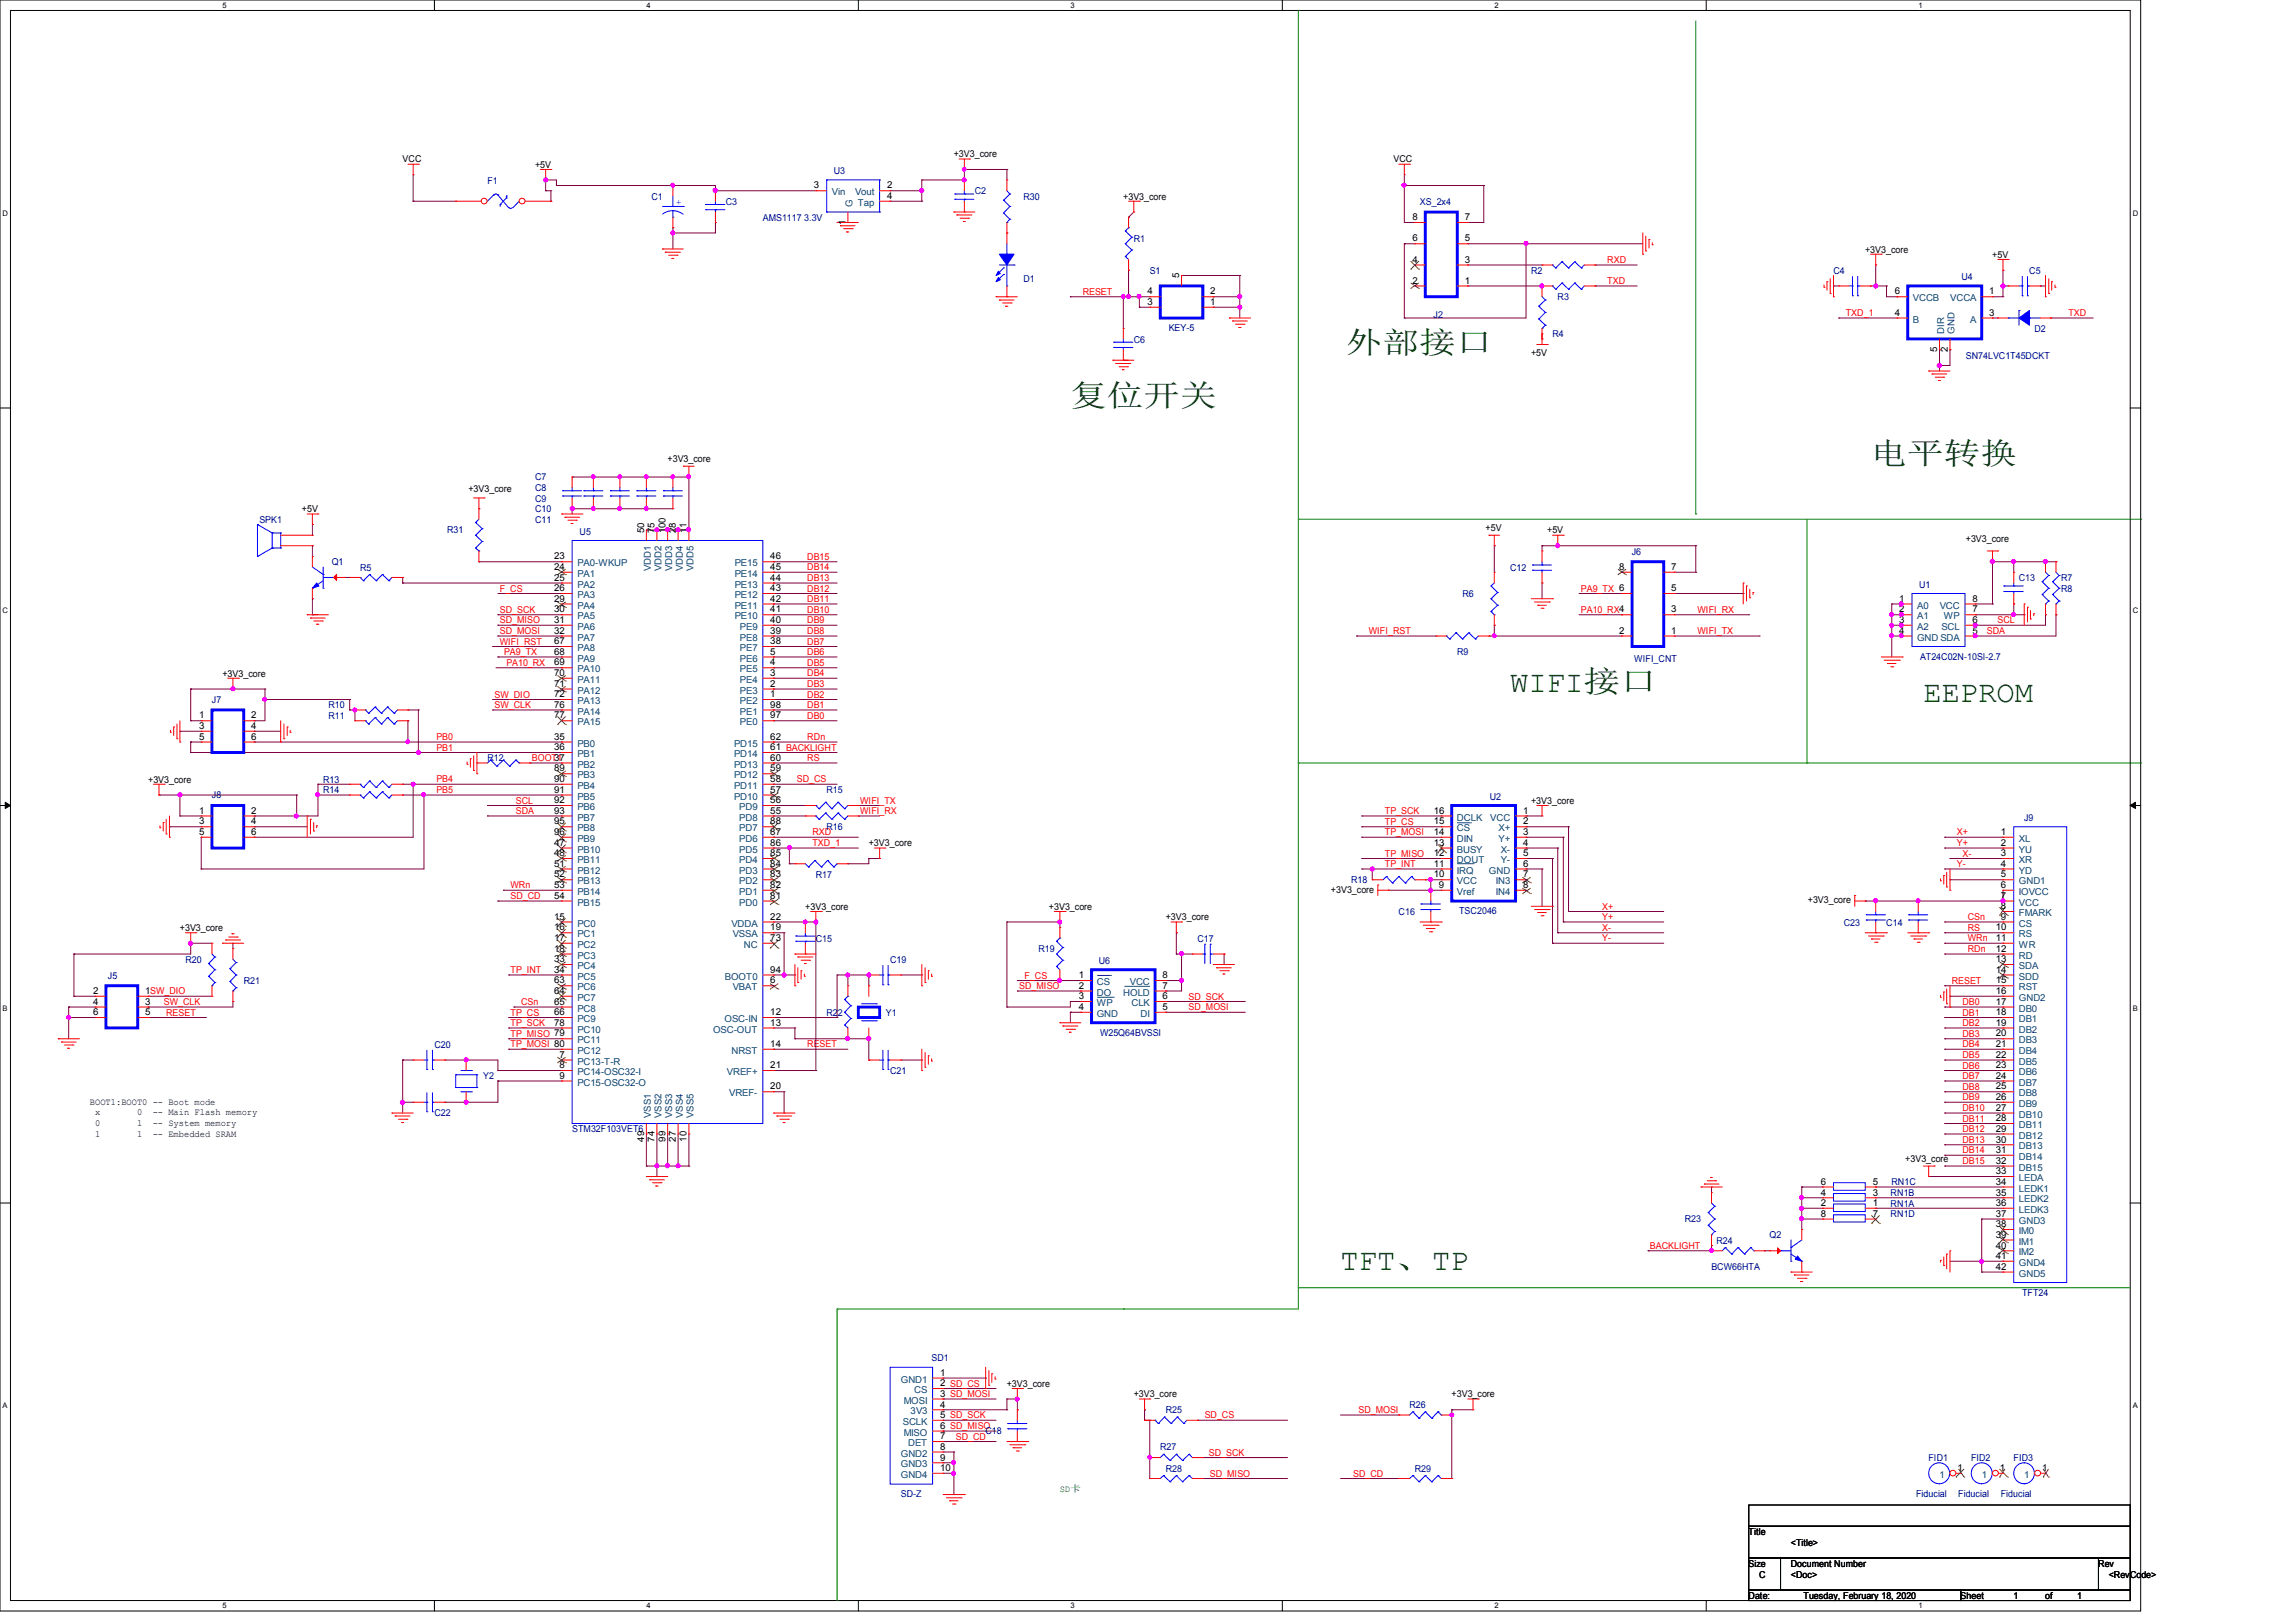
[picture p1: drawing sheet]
<svg xmlns="http://www.w3.org/2000/svg" width="297mm" height="210mm" viewBox="0 0 297 210" stroke-linecap="round" stroke-linejoin="round" font-family="sans-serif">
<defs><g id="words">
<g font-size="3.9" fill="#004000">
<text x="174.2" y="45.6">外部接口</text>
<text x="138.5" y="52.5">复位开关</text>
<text x="242.1" y="60">电平转换</text>
<text x="195.4" y="89.5">WIFI接口</text>
<text x="248.9" y="90.9">EEPROM</text>
<text x="173.5" y="164.3">TFT、TP</text>
</g>
<g font-size="1.2">
<text x="52.1" y="21">VCC</text>
<text x="69.3" y="21.7">+5V</text>
<text x="123.4" y="20.3">+3V3_core</text>
<text x="180.3" y="21">VCC</text>
<text x="105.3" y="24.4">3</text>
<text x="109.4" y="29.1" transform="rotate(-90 109.4 29.1)">1</text>
<text x="114.8" y="24.4">2</text>
<text x="114.8" y="25.7">4</text>
<text x="145.4" y="25.8">+3V3_core</text>
<text x="182.8" y="28.5">8</text>
<text x="189.6" y="28.5">7</text>
<text x="182.8" y="34">4</text>
<text x="182.8" y="31.2">6</text>
<text x="189.6" y="34">3</text>
<text x="189.6" y="31.2">5</text>
<text x="241.4" y="32.7">+3V3_core</text>
<text x="257.8" y="33.4">+5V</text>
<text x="148.5" y="39.5">3</text>
<text x="148.5" y="38.1">4</text>
<text x="152.6" y="36" transform="rotate(-90 152.6 36)">5</text>
<text x="156.6" y="39.5">1</text>
<text x="156.6" y="38.1">2</text>
<text x="182.8" y="36.7">2</text>
<text x="189.6" y="36.7">1</text>
<text x="245.2" y="40.9">4</text>
<text x="245.2" y="38.1">6</text>
<text x="257.4" y="38.1">1</text>
<text x="257.4" y="40.9">3</text>
<text x="198.1" y="46.1">+5V</text>
<text x="250.7" y="45.5" transform="rotate(-90 250.7 45.5)">5</text>
<text x="252.1" y="45.5" transform="rotate(-90 252.1 45.5)">2</text>
<text x="86.4" y="59.8">+3V3_core</text>
<text x="60.6" y="63.7">+3V3_core</text>
<text x="39.1" y="66.3">+5V</text>
<text x="83.4" y="69" transform="rotate(-90 83.4 69)">50</text>
<text x="84.7" y="69" transform="rotate(-90 84.7 69)">75</text>
<text x="86.1" y="69" transform="rotate(-90 86.1 69)">100</text>
<text x="87.5" y="69" transform="rotate(-90 87.5 69)">28</text>
<text x="88.9" y="69" transform="rotate(-90 88.9 69)">11</text>
<text x="192.3" y="68.7">+5V</text>
<text x="200.2" y="69">+5V</text>
<text x="254.4" y="70.1">+3V3_core</text>
<text x="71.7" y="72.4">23</text>
<text x="71.7" y="73.7">24</text>
<text x="71.7" y="75.1">25</text>
<text x="71.7" y="76.5">26</text>
<text x="71.7" y="77.9">29</text>
<text x="99.7" y="77.9">42</text>
<text x="99.7" y="76.5">43</text>
<text x="99.7" y="75.1">44</text>
<text x="99.7" y="73.7">45</text>
<text x="99.7" y="72.4">46</text>
<text x="209.5" y="73.7">8</text>
<text x="216.3" y="76.5">5</text>
<text x="216.3" y="73.7">7</text>
<text x="245.8" y="77.9">1</text>
<text x="255.3" y="77.9">8</text>
<text x="71.7" y="79.2">30</text>
<text x="71.7" y="80.6">31</text>
<text x="71.7" y="82">32</text>
<text x="71.7" y="83.4">67</text>
<text x="99.7" y="83.4">38</text>
<text x="99.7" y="82">39</text>
<text x="99.7" y="80.6">40</text>
<text x="99.7" y="79.2">41</text>
<text x="209.5" y="82">2</text>
<text x="216.3" y="82">1</text>
<text x="216.3" y="79.2">3</text>
<text x="245.8" y="79.2">2</text>
<text x="245.8" y="80.6">3</text>
<text x="245.8" y="82">4</text>
<text x="255.3" y="82">5</text>
<text x="255.3" y="80.6">6</text>
<text x="255.3" y="79.2">7</text>
<text x="28.8" y="87.5">+3V3_core</text>
<text x="71.7" y="84.7">68</text>
<text x="71.7" y="86.1">69</text>
<text x="71.7" y="87.5">70</text>
<text x="71.7" y="88.9">71</text>
<text x="99.7" y="88.9">2</text>
<text x="99.7" y="87.5">3</text>
<text x="99.7" y="86.1">4</text>
<text x="99.7" y="84.7">5</text>
<text x="25.8" y="93">1</text>
<text x="25.8" y="94.3">3</text>
<text x="25.8" y="95.7">5</text>
<text x="32.5" y="93">2</text>
<text x="32.5" y="94.3">4</text>
<text x="32.5" y="95.7">6</text>
<text x="71.7" y="90.2">72</text>
<text x="71.7" y="91.6">76</text>
<text x="71.7" y="93">77</text>
<text x="71.7" y="95.7">35</text>
<text x="99.7" y="93">97</text>
<text x="99.7" y="91.6">98</text>
<text x="99.7" y="90.2">1</text>
<text x="99.7" y="95.7">62</text>
<text x="19.2" y="101.3">+3V3_core</text>
<text x="71.7" y="97.1">36</text>
<text x="71.7" y="98.4">37</text>
<text x="71.7" y="99.8">89</text>
<text x="71.7" y="101.2">90</text>
<text x="99.7" y="101.2">58</text>
<text x="99.7" y="99.8">59</text>
<text x="99.7" y="98.4">60</text>
<text x="99.7" y="97.1">61 BACKLIGHT</text>
<text x="25.8" y="105.3">1</text>
<text x="25.8" y="106.7">3</text>
<text x="32.5" y="105.3">2</text>
<text x="32.5" y="106.7">4</text>
<text x="71.7" y="102.6">91</text>
<text x="71.7" y="103.9">92</text>
<text x="71.7" y="105.3">93</text>
<text x="71.7" y="106.7">95</text>
<text x="99.7" y="106.7">88</text>
<text x="99.7" y="105.3">55</text>
<text x="99.7" y="103.9">56</text>
<text x="99.7" y="102.6">57</text>
<text x="185.5" y="106.7">15</text>
<text x="185.5" y="105.3">16</text>
<text x="197.1" y="105.3">1</text>
<text x="197.1" y="106.7">2</text>
<text x="198.1" y="104">+3V3_core</text>
<text x="25.8" y="108">5</text>
<text x="32.5" y="108">6</text>
<text x="71.7" y="108">96</text>
<text x="71.7" y="109.4">47</text>
<text x="71.7" y="110.8">48</text>
<text x="71.7" y="112.1">51</text>
<text x="71.7" y="113.5">52</text>
<text x="99.7" y="113.5">83</text>
<text x="99.7" y="112.1">84</text>
<text x="99.7" y="110.8">85</text>
<text x="99.7" y="109.4">86</text>
<text x="99.7" y="108">87</text>
<text x="112.4" y="109.5">+3V3_core</text>
<text x="185.5" y="113.5">10</text>
<text x="185.5" y="112.1">11</text>
<text x="185.5" y="110.8">12</text>
<text x="185.5" y="109.4">13</text>
<text x="185.5" y="108">14</text>
<text x="197.1" y="108">3</text>
<text x="197.1" y="109.4">4</text>
<text x="197.1" y="110.8">5</text>
<text x="197.1" y="112.1">6</text>
<text x="197.1" y="113.5">7</text>
<text x="258.9" y="108">1</text>
<text x="258.9" y="109.4">2</text>
<text x="258.9" y="110.8">3</text>
<text x="258.9" y="112.1">4</text>
<text x="258.9" y="113.5">5</text>
<text x="71.7" y="114.9">53</text>
<text x="71.7" y="116.3">54</text>
<text x="71.7" y="119">15</text>
<text x="99.7" y="116.3">81</text>
<text x="99.7" y="114.9">82</text>
<text x="99.7" y="119">22</text>
<text x="104.2" y="117.7">+3V3_core</text>
<text x="135.8" y="117.7">+3V3_core</text>
<text x="150.9" y="119.1">+3V3_core</text>
<text x="172.2" y="115.5">+3V3_core</text>
<text x="186.2" y="114.9">9</text>
<text x="197.1" y="114.9">8</text>
<text x="234" y="116.9">+3V3_core</text>
<text x="258.9" y="114.9">6</text>
<text x="258.9" y="116.3">7</text>
<text x="258.9" y="117.6">8</text>
<text x="258.9" y="119">9</text>
<text x="23.3" y="120.4">+3V3_core</text>
<text x="71.7" y="120.4">16</text>
<text x="71.7" y="121.8">17</text>
<text x="71.7" y="123.1">18</text>
<text x="71.7" y="124.5">33</text>
<text x="71.7" y="125.9">34</text>
<text x="99.7" y="120.4">19</text>
<text x="99.7" y="121.8">73</text>
<text x="99.7" y="125.9">94</text>
<text x="258.3" y="120.4">10</text>
<text x="258.3" y="121.8">11</text>
<text x="258.3" y="123.1">12</text>
<text x="258.3" y="124.5">13</text>
<text x="258.3" y="125.9">14</text>
<text x="12.1" y="128.6">2</text>
<text x="12.1" y="130">4</text>
<text x="12.1" y="131.4">6</text>
<text x="18.8" y="128.6">1SW_DIO</text>
<text x="18.8" y="130">3</text>
<text x="18.8" y="131.4">5</text>
<text x="71.7" y="127.3">63</text>
<text x="71.7" y="128.6">64</text>
<text x="71.7" y="130">65</text>
<text x="71.7" y="131.4">66</text>
<text x="99.7" y="127.3">6</text>
<text x="99.7" y="131.4">12</text>
<text x="139.6" y="126.6">1</text>
<text x="139.6" y="127.9">2</text>
<text x="139.6" y="129.3">3</text>
<text x="139.6" y="130.7">4</text>
<text x="150.4" y="126.6">8</text>
<text x="150.4" y="127.9">7</text>
<text x="150.4" y="129.3">6</text>
<text x="150.4" y="130.7">5</text>
<text x="258.3" y="127.3">15</text>
<text x="258.3" y="128.6">16</text>
<text x="258.3" y="130">17</text>
<text x="258.3" y="131.4">18</text>
<text x="71.7" y="132.7">78</text>
<text x="72.4" y="136.9">7</text>
<text x="99.7" y="132.7">13</text>
<text x="99.7" y="135.5">14</text>
<text x="258.3" y="132.7">19</text>
<text x="258.3" y="134.1">20</text>
<text x="258.3" y="135.5">21</text>
<text x="258.3" y="136.9">22</text>
<text x="11.6" y="143">BOOT1:BOOT0 -- Boot mode</text>
<text x="72.4" y="138.2">8</text>
<text x="72.4" y="139.6">9</text>
<text x="99.7" y="138.2">21</text>
<text x="99.7" y="141">20</text>
<text x="258.3" y="138.2">23</text>
<text x="258.3" y="139.6">24</text>
<text x="258.3" y="141">25</text>
<text x="258.3" y="142.3">26</text>
<text x="258.3" y="143.7">27</text>
<text x="12.3" y="144.3">x</text>
<text x="12.3" y="145.7">0</text>
<text x="12.3" y="147.1">1</text>
<text x="17.7" y="144.3">0</text>
<text x="17.7" y="145.7">1</text>
<text x="17.7" y="147.1">1</text>
<text x="19.8" y="144.3">-- Main Flash memory</text>
<text x="19.8" y="145.7">-- System memory</text>
<text x="19.8" y="147.1">-- Embedded SRAM</text>
<text x="83.4" y="147.7" transform="rotate(-90 83.4 147.7)">49</text>
<text x="84.7" y="147.7" transform="rotate(-90 84.7 147.7)">74</text>
<text x="86.1" y="147.7" transform="rotate(-90 86.1 147.7)">99</text>
<text x="87.5" y="147.7" transform="rotate(-90 87.5 147.7)">27</text>
<text x="88.9" y="147.7" transform="rotate(-90 88.9 147.7)">10</text>
<text x="258.3" y="145.1">28</text>
<text x="258.3" y="146.4">29</text>
<text x="258.3" y="147.8">30</text>
<text x="258.3" y="149.2">31</text>
<text x="235.6" y="153.3">6</text>
<text x="235.6" y="154.7">4</text>
<text x="242.3" y="153.3">5</text>
<text x="242.3" y="154.7">3</text>
<text x="246.6" y="150.4">+3V3_core</text>
<text x="258.3" y="150.6">32</text>
<text x="258.3" y="151.9">33</text>
<text x="258.3" y="153.3">34</text>
<text x="258.3" y="154.7">35</text>
<text x="235.6" y="157.4">8</text>
<text x="235.6" y="156">2</text>
<text x="242.3" y="157.4">7</text>
<text x="242.3" y="156">1</text>
<text x="258.3" y="156">36</text>
<text x="258.3" y="157.4">37</text>
<text x="258.3" y="158.8">38</text>
<text x="258.3" y="160.1">39</text>
<text x="258.3" y="161.5">40</text>
<text x="258.3" y="162.9">41</text>
<text x="258.3" y="164.3">42</text>
<text x="121.7" y="178">1</text>
<text x="121.7" y="179.4">2 SD_CS</text>
<text x="130.3" y="179.5">+3V3_core</text>
<text x="121.7" y="180.7">3 SD_MOSI</text>
<text x="121.7" y="182.1">4</text>
<text x="121.7" y="183.5">5 SD_SCK</text>
<text x="121.7" y="184.9">6 SD_MISO</text>
<text x="146.7" y="180.8">+3V3_core</text>
<text x="187.9" y="180.8">+3V3_core</text>
<text x="121.7" y="186.2">7</text>
<text x="121.7" y="187.6">8</text>
<text x="121.7" y="189">9</text>
<text x="121.7" y="190.3">10</text>
<text x="253.3" y="190.3">1</text>
<text x="258.8" y="190.3">1</text>
<text x="264.3" y="190.3">1</text>
<text x="226.3" y="198.6">Title</text>
<text x="226.3" y="202.7">Size</text>
<text x="231.8" y="202.7">Document Number</text>
<text x="231.8" y="200">&lt;Title&gt;</text>
<text x="271.5" y="202.7">Rev</text>
<text x="226.3" y="206.9">Date:</text>
<text x="227.6" y="204.1">C</text>
<text x="231.8" y="204.1">&lt;Doc&gt;</text>
<text x="233.4" y="206.9">Tuesday, February 18, 2020</text>
<text x="253.7" y="206.9">Sheet</text>
<text x="260.6" y="206.9">1</text>
<text x="264.7" y="206.9">of</text>
<text x="268.8" y="206.9">1</text>
<text x="272.9" y="204.1">&lt;RevCode&gt;</text>
</g>
<g font-size="1.2" fill="#000080">
<text x="63.1" y="23.7">F1</text>
<text x="107.9" y="22.5">U3</text>
<text x="84.3" y="25.8">C1</text>
<text x="93.9" y="26.5">C3</text>
<text x="98.7" y="28.6">AMS1117 3.3V</text>
<text x="126.1" y="25.1">C2</text>
<text x="132.4" y="25.8">R30</text>
<text x="183.8" y="26.5">XS_2x4</text>
<text x="146.7" y="31.3">R1</text>
<text x="148.8" y="35.4">S1</text>
<text x="198.1" y="35.4">R2</text>
<text x="237.3" y="35.4">C4</text>
<text x="262.6" y="35.4">C5</text>
<text x="132.4" y="36.5">D1</text>
<text x="185.5" y="41.2">J2</text>
<text x="201.6" y="38.9">R3</text>
<text x="253.8" y="36.2">U4</text>
<text x="146.7" y="44.3">C6</text>
<text x="151.2" y="42.8">KEY-5</text>
<text x="200.9" y="43.6">R4</text>
<text x="254.4" y="46.4">SN74LVC1T45DCKT</text>
<text x="263.3" y="43">D2</text>
<text x="69.3" y="64.9">C9</text>
<text x="69.3" y="63.5">C8</text>
<text x="69.3" y="62.1">C7</text>
<text x="33.6" y="67.6">SPK1</text>
<text x="57.9" y="69">R31</text>
<text x="69.3" y="67.6">C11</text>
<text x="69.3" y="66.3">C10</text>
<text x="75" y="69.2">U5</text>
<text x="211.2" y="71.8">J6</text>
<text x="42.9" y="73.2">Q1</text>
<text x="46.6" y="73.8">R5</text>
<text x="189.3" y="77.3">R6</text>
<text x="195.4" y="73.8">C12</text>
<text x="248.3" y="76">U1</text>
<text x="261.3" y="75.2">C13</text>
<text x="266.7" y="76.6">R8</text>
<text x="266.7" y="75.2">R7</text>
<text x="188.6" y="84.8">R9</text>
<text x="211.5" y="85.6">WIFI_CNT</text>
<text x="248.5" y="85.3">AT24C02N-10SI-2.7</text>
<text x="27.4" y="91">J7</text>
<text x="42.5" y="93">R11</text>
<text x="42.5" y="91.7">R10</text>
<text x="41.8" y="101.3">R13</text>
<text x="63.1" y="98.5">R12</text>
<text x="27.4" y="103.3">J8</text>
<text x="41.8" y="102.6">R14</text>
<text x="107" y="107.4">R16</text>
<text x="107" y="102.6">R15</text>
<text x="192.8" y="103.5">U2</text>
<text x="261.9" y="106.2">J9</text>
<text x="105.6" y="113.6">R17</text>
<text x="174.9" y="114.3">R18</text>
<text x="181" y="118.4">C16</text>
<text x="188.8" y="118.3">TSC2046</text>
<text x="238.6" y="119.8">C23</text>
<text x="244.1" y="119.8">C14</text>
<text x="24" y="124.6">R20</text>
<text x="105.6" y="121.8">C15</text>
<text x="115.2" y="124.6">C19</text>
<text x="134.4" y="123.2">R19</text>
<text x="142.2" y="124.7">U6</text>
<text x="155" y="121.8">C17</text>
<text x="14" y="126.6">J5</text>
<text x="31.5" y="127.3">R21</text>
<text x="107" y="131.4">R22</text>
<text x="114.6" y="131.4">Y1</text>
<text x="56.2" y="135.6">C20</text>
<text x="142.4" y="134">W25Q64BVSSI</text>
<text x="62.5" y="139.7">Y2</text>
<text x="115.2" y="139">C21</text>
<text x="56.2" y="144.4">C22</text>
<text x="74" y="146.5">STM32F103VET6</text>
<text x="244.7" y="154.7">RN1B</text>
<text x="244.8" y="153.4">RN1C</text>
<text x="218" y="158.2">R23</text>
<text x="222.1" y="160.9">R24</text>
<text x="229" y="160.2">Q2</text>
<text x="244.7" y="157.5">RN1D</text>
<text x="244.7" y="156.1">RN1A</text>
<text x="221.5" y="164.3">BCW66HTA</text>
<text x="261.7" y="167.6">TFT24</text>
<text x="120.6" y="176.1">SD1</text>
<text x="127.5" y="185.6">C18</text>
<text x="150.9" y="182.9">R25</text>
<text x="182.4" y="182.2">R26</text>
<text x="150.1" y="187.7">R27</text>
<text x="150.9" y="190.4">R28</text>
<text x="183.1" y="190.4">R29</text>
<text x="249.6" y="189">FID1</text>
<text x="255.1" y="189">FID2</text>
<text x="260.6" y="189">FID3</text>
<text x="116.6" y="193.7">SD-Z</text>
<text x="248" y="193.7">Fiducial</text>
<text x="253.4" y="193.7">Fiducial</text>
<text x="258.9" y="193.7">Fiducial</text>
</g>
<text font-size="1.2" fill="#00f" x="87.5" y="26.5">+</text>
<g font-size="1.2" fill="#004080">
<text x="107.6" y="25.3">Vin</text>
<text x="110.3" y="26.8" transform="rotate(-90 110.3 26.8)">G</text>
<text x="110.7" y="25.3">Vout</text>
<text x="111" y="26.6">Tap</text>
<text x="247.6" y="41.7">B</text>
<text x="247.6" y="39">VCCB</text>
<text x="252.4" y="39">VCCA</text>
<text x="255" y="41.7">A</text>
<text x="251.6" y="43.2" transform="rotate(-90 251.6 43.2)">DIR</text>
<text x="252.9" y="43.2" transform="rotate(-90 252.9 43.2)">GND</text>
<text x="74.7" y="73.3">PA0-WKUP</text>
<text x="74.7" y="74.6">PA1</text>
<text x="74.7" y="76">PA2</text>
<text x="74.7" y="77.4">PA3</text>
<text x="84.2" y="73.9" transform="rotate(-90 84.2 73.9)">VDD1</text>
<text x="85.6" y="73.9" transform="rotate(-90 85.6 73.9)">VDD2</text>
<text x="87" y="73.9" transform="rotate(-90 87 73.9)">VDD3</text>
<text x="88.4" y="73.9" transform="rotate(-90 88.4 73.9)">VDD4</text>
<text x="89.7" y="73.9" transform="rotate(-90 89.7 73.9)">VDD5</text>
<text x="95.1" y="77.4">PE12</text>
<text x="95.1" y="76">PE13</text>
<text x="95.1" y="74.6">PE14</text>
<text x="95.1" y="73.3">PE15</text>
<text x="74.7" y="78.7">PA4</text>
<text x="74.7" y="80.1">PA5</text>
<text x="74.7" y="81.5">PA6</text>
<text x="74.7" y="82.9">PA7</text>
<text x="95.1" y="80.1">PE10</text>
<text x="95.1" y="78.7">PE11</text>
<text x="95.8" y="82.9">PE8</text>
<text x="95.8" y="81.5">PE9</text>
<text x="248.1" y="78.7">A0</text>
<text x="248.1" y="80.1">A1</text>
<text x="248.1" y="81.5">A2</text>
<text x="248.1" y="82.9">GND SDA</text>
<text x="251" y="78.7">VCC</text>
<text x="251.2" y="81.5">SCL</text>
<text x="251.5" y="80.1">WP</text>
<text x="74.7" y="84.2">PA8</text>
<text x="74.7" y="85.6">PA9</text>
<text x="74.7" y="87">PA10</text>
<text x="74.7" y="88.3">PA11</text>
<text x="74.7" y="89.7">PA12</text>
<text x="95.8" y="89.7">PE3</text>
<text x="95.8" y="88.3">PE4</text>
<text x="95.8" y="87">PE5</text>
<text x="95.8" y="85.6">PE6</text>
<text x="95.8" y="84.2">PE7</text>
<text x="74.7" y="91.1">PA13</text>
<text x="74.7" y="92.5">PA14</text>
<text x="74.7" y="93.9">PA15</text>
<text x="95.8" y="93.9">PE0</text>
<text x="95.8" y="92.5">PE1</text>
<text x="95.8" y="91.1">PE2</text>
<text x="74.7" y="96.6">PB0</text>
<text x="74.7" y="98">PB1</text>
<text x="74.7" y="99.3">PB2</text>
<text x="74.7" y="100.7">PB3</text>
<text x="95" y="100.7">PD12</text>
<text x="95" y="99.3">PD13</text>
<text x="95" y="98">PD14</text>
<text x="95" y="96.6">PD15</text>
<text x="74.7" y="102.1">PB4</text>
<text x="74.7" y="103.5">PB5</text>
<text x="74.7" y="104.8">PB6</text>
<text x="74.7" y="106.2">PB7</text>
<text x="74.7" y="107.6">PB8</text>
<text x="95" y="103.5">PD10</text>
<text x="95" y="102.1">PD11</text>
<text x="95.7" y="107.6">PD7</text>
<text x="95.7" y="106.2">PD8</text>
<text x="95.7" y="104.8">PD9</text>
<text x="188.5" y="107.6">CS</text>
<text x="188.5" y="106.2">DCLK</text>
<text x="192.9" y="106.2">VCC</text>
<text x="193.9" y="107.6">X+</text>
<text x="74.7" y="108.9">PB9</text>
<text x="74.7" y="110.3">PB10</text>
<text x="74.7" y="111.7">PB11</text>
<text x="74.7" y="113">PB12</text>
<text x="95.7" y="113">PD3</text>
<text x="95.7" y="111.7">PD4</text>
<text x="95.7" y="110.3">PD5</text>
<text x="95.7" y="108.9">PD6</text>
<text x="188.5" y="113">IRQ</text>
<text x="188.5" y="111.7">DOUT</text>
<text x="188.5" y="110.3">BUSY</text>
<text x="188.5" y="108.9">DIN</text>
<text x="192.7" y="113">GND</text>
<text x="193.9" y="108.9">Y+</text>
<text x="194.2" y="110.3">X-</text>
<text x="194.2" y="111.7">Y-</text>
<text x="261.3" y="108.9">XL</text>
<text x="261.3" y="110.3">YU</text>
<text x="261.3" y="111.7">XR</text>
<text x="261.3" y="113">YD</text>
<text x="74.7" y="114.4">PB13</text>
<text x="74.7" y="115.8">PB14</text>
<text x="74.7" y="117.2">PB15</text>
<text x="74.7" y="119.9">PC0</text>
<text x="94.7" y="119.9">VDDA</text>
<text x="95.7" y="117.2">PD0</text>
<text x="95.7" y="115.8">PD1</text>
<text x="95.7" y="114.4">PD2</text>
<text x="188.5" y="115.8">Vref</text>
<text x="188.5" y="114.4">VCC</text>
<text x="193.6" y="114.4">IN3</text>
<text x="193.6" y="115.8">IN4</text>
<text x="261.3" y="114.4">GND1</text>
<text x="261.3" y="115.8">IOVCC</text>
<text x="261.3" y="117.2">VCC</text>
<text x="261.3" y="118.5">FMARK</text>
<text x="261.3" y="119.9">CS</text>
<text x="74.7" y="121.3">PC1</text>
<text x="74.7" y="122.6">PC2</text>
<text x="74.7" y="124">PC3</text>
<text x="74.7" y="125.4">PC4</text>
<text x="94.8" y="121.3">VSSA</text>
<text x="96.3" y="122.6">NC</text>
<text x="261.3" y="121.3">RS</text>
<text x="261.3" y="122.6">WR</text>
<text x="261.3" y="124">RD</text>
<text x="261.3" y="125.4">SDA</text>
<text x="74.7" y="126.7">PC5</text>
<text x="74.7" y="128.1">PC6</text>
<text x="74.7" y="129.5">PC7</text>
<text x="74.7" y="130.9">PC8</text>
<text x="93.8" y="126.7">BOOT0</text>
<text x="94.8" y="128.1">VBAT</text>
<text x="141.9" y="127.5">CS</text>
<text x="141.9" y="128.8">DO</text>
<text x="141.9" y="130.2">WP</text>
<text x="141.9" y="131.6">GND</text>
<text x="145.4" y="128.8">HOLD</text>
<text x="146.2" y="127.5">VCC</text>
<text x="146.4" y="130.2">CLK</text>
<text x="147.6" y="131.6">DI</text>
<text x="261.3" y="126.7">SDD</text>
<text x="261.3" y="128.1">RST</text>
<text x="261.3" y="129.5">GND2</text>
<text x="261.3" y="130.9">DB0</text>
<text x="74.7" y="132.2">PC9</text>
<text x="74.7" y="133.6">PC10</text>
<text x="74.7" y="135">PC11</text>
<text x="74.7" y="136.4">PC12</text>
<text x="74.7" y="137.8">PC13-T-R</text>
<text x="92.3" y="133.6">OSC-OUT</text>
<text x="93.8" y="132.2">OSC-IN</text>
<text x="94.7" y="136.4">NRST</text>
<text x="261.3" y="132.2">DB1</text>
<text x="261.3" y="133.6">DB2</text>
<text x="261.3" y="135">DB3</text>
<text x="261.3" y="136.4">DB4</text>
<text x="261.3" y="137.8">DB5</text>
<text x="74.7" y="139.1">PC14-OSC32-I</text>
<text x="74.7" y="140.5">PC15-OSC32-O</text>
<text x="94.1" y="139.1">VREF+</text>
<text x="94.4" y="141.9">VREF-</text>
<text x="261.3" y="139.1">DB6</text>
<text x="261.3" y="140.5">DB7</text>
<text x="261.3" y="141.9">DB8</text>
<text x="261.3" y="143.2">DB9</text>
<text x="84.2" y="144.7" transform="rotate(-90 84.2 144.7)">VSS1</text>
<text x="85.6" y="144.7" transform="rotate(-90 85.6 144.7)">VSS2</text>
<text x="87" y="144.7" transform="rotate(-90 87 144.7)">VSS3</text>
<text x="88.4" y="144.7" transform="rotate(-90 88.4 144.7)">VSS4</text>
<text x="89.7" y="144.7" transform="rotate(-90 89.7 144.7)">VSS5</text>
<text x="261.3" y="144.6">DB10</text>
<text x="261.3" y="146">DB11</text>
<text x="261.3" y="147.3">DB12</text>
<text x="261.3" y="148.7">DB13</text>
<text x="261.3" y="150.1">DB14</text>
<text x="261.3" y="151.5">DB15</text>
<text x="261.3" y="152.8">LEDA</text>
<text x="261.3" y="154.2">LEDK1</text>
<text x="261.3" y="155.6">LEDK2</text>
<text x="261.3" y="156.9">LEDK3</text>
<text x="261.3" y="158.3">GND3</text>
<text x="261.3" y="159.7">IM0</text>
<text x="261.3" y="161">IM1</text>
<text x="261.3" y="162.4">IM2</text>
<text x="261.3" y="163.8">GND4</text>
<text x="261.3" y="165.2">GND5</text>
<text x="116.6" y="178.9">GND1</text>
<text x="116.8" y="184.4">SCLK</text>
<text x="117" y="181.6">MOSI</text>
<text x="117" y="185.8">MISO</text>
<text x="117.9" y="183">3V3</text>
<text x="118.3" y="180.3">CS</text>
<text x="116.6" y="188.5">GND2</text>
<text x="116.6" y="189.9">GND3</text>
<text x="116.6" y="191.2">GND4</text>
<text x="117.5" y="187.1">DET</text>
<text x="251" y="191.2">1</text>
<text x="256.5" y="191.2">1</text>
<text x="261.9" y="191.2">1</text>
</g>
<g font-size="1.2" fill="#f00">
<text x="208" y="34">RXD</text>
<text x="140.1" y="38.1">RESET</text>
<text x="208" y="36.7">TXD</text>
<text x="238.9" y="40.9">TXD_1</text>
<text x="267.7" y="40.9">TXD</text>
<text x="64.7" y="76.5">F_CS</text>
<text x="104.5" y="72.4">DB15</text>
<text x="104.5" y="73.8">DB14</text>
<text x="104.5" y="75.2">DB13</text>
<text x="104.5" y="76.5">DB12</text>
<text x="104.5" y="77.9">DB11</text>
<text x="204.6" y="76.5">PA9_TX 6</text>
<text x="64.7" y="80.6">SD_MISO</text>
<text x="64.7" y="79.3">SD_SCK</text>
<text x="64.7" y="82">SD_MOSI</text>
<text x="64.7" y="83.4">WIFI_RST</text>
<text x="104.5" y="79.3">DB10</text>
<text x="104.5" y="80.6">DB9</text>
<text x="104.5" y="82">DB8</text>
<text x="104.5" y="83.4">DB7</text>
<text x="177.1" y="82">WIFI_RST</text>
<text x="204.6" y="79.3">PA10_RX4</text>
<text x="219.7" y="82">WIFI_TX</text>
<text x="219.7" y="79.3">WIFI_RX</text>
<text x="257.1" y="82">SDA</text>
<text x="258.5" y="80.6">SCL</text>
<text x="65.2" y="84.8">PA9_TX</text>
<text x="65.5" y="86.1">PA10_RX</text>
<text x="104.5" y="84.8">DB6</text>
<text x="104.5" y="86.1">DB5</text>
<text x="104.5" y="87.5">DB4</text>
<text x="104.5" y="88.9">DB3</text>
<text x="56.5" y="95.8">PB0</text>
<text x="64" y="90.3">SW_DIO</text>
<text x="64" y="91.6">SW_CLK</text>
<text x="104.5" y="95.8">RDn</text>
<text x="104.5" y="90.3">DB2</text>
<text x="104.5" y="91.6">DB1</text>
<text x="104.5" y="93">DB0</text>
<text x="56.5" y="97.1">PB1</text>
<text x="56.5" y="101.2">PB4</text>
<text x="68.8" y="98.5">BOOT1</text>
<text x="103.1" y="101.2">SD_CS</text>
<text x="104.5" y="98.5">RS</text>
<text x="56.5" y="102.6">PB5</text>
<text x="66.8" y="104">SCL</text>
<text x="66.8" y="105.3">SDA</text>
<text x="111.3" y="105.3">WIFI_RX</text>
<text x="111.3" y="104">WIFI_TX</text>
<text x="179.2" y="106.7">TP_CS</text>
<text x="179.2" y="105.3">TP_SCK</text>
<text x="105.1" y="108.1">RXD</text>
<text x="105.1" y="109.5">TXD_1</text>
<text x="179.2" y="110.8">TP_MISO</text>
<text x="179.2" y="108.1">TP_MOSI</text>
<text x="179.2" y="112.2">TP_INT</text>
<text x="253.3" y="112.2">Y-</text>
<text x="253.3" y="108.1">X+</text>
<text x="253.3" y="109.5">Y+</text>
<text x="254" y="110.8">X-</text>
<text x="66.1" y="114.9">WRn</text>
<text x="66.1" y="116.3">SD_CD</text>
<text x="207.3" y="117.7">X+</text>
<text x="207.3" y="119">Y+</text>
<text x="254.7" y="119">CSn</text>
<text x="66.1" y="125.9">TP_INT</text>
<text x="207.3" y="120.4">X-</text>
<text x="207.3" y="121.8">Y-</text>
<text x="254.7" y="120.4">RS</text>
<text x="254.7" y="121.8">WRn</text>
<text x="254.7" y="123.2">RDn</text>
<text x="21.2" y="130">SW_CLK</text>
<text x="21.5" y="131.4">RESET</text>
<text x="66.1" y="131.4">TP_CS</text>
<text x="67.4" y="130">CSn</text>
<text x="131.9" y="128">SD_MISO</text>
<text x="132.6" y="126.6">F_CS</text>
<text x="153.8" y="129.3">SD_SCK</text>
<text x="153.8" y="130.7">SD_MOSI</text>
<text x="252.6" y="127.3">RESET</text>
<text x="254" y="130">DB0</text>
<text x="254" y="131.4">DB1</text>
<text x="66.1" y="134.2">TP_MISO 79</text>
<text x="66.1" y="135.5">TP_MOSI 80</text>
<text x="66.1" y="132.8">TP_SCK</text>
<text x="104.5" y="135.5">RESET</text>
<text x="254" y="135.5">DB4</text>
<text x="254" y="132.8">DB2</text>
<text x="254" y="134.2">DB3</text>
<text x="254" y="136.9">DB5</text>
<text x="254" y="142.4">DB9</text>
<text x="254" y="141">DB8</text>
<text x="254" y="143.8">DB10</text>
<text x="254" y="138.3">DB6</text>
<text x="254" y="139.6">DB7</text>
<text x="254" y="146.5">DB12</text>
<text x="254" y="145.1">DB11</text>
<text x="254" y="149.2">DB14</text>
<text x="254" y="147.9">DB13</text>
<text x="254" y="150.6">DB15</text>
<text x="213.5" y="161.6">BACKLIGHT</text>
<text x="155.9" y="183.5">SD_CS</text>
<text x="175.8" y="182.8">SD_MOSI</text>
<text x="123.7" y="186.3">SD_CD</text>
<text x="156.4" y="188.3">SD_SCK</text>
<text x="156.6" y="191">SD_MISO</text>
<text x="175.1" y="191">SD_CD</text>
</g>
<text font-size="1.2" fill="#004000" x="137.1" y="193">SD卡</text>
<g font-size="1">
<text x="28.8" y="1">5</text>
<text x="83.7" y="1">4</text>
<text x="138.5" y="1">3</text>
<text x="193.4" y="1">2</text>
<text x="248.3" y="1">1</text>
<text x=".3" y="27.9">D</text>
<text x="276" y="27.9">D</text>
<text x=".3" y="79.4">C</text>
<text x="276" y="79.4">C</text>
<text x=".3" y="130.8">B</text>
<text x="276" y="130.8">B</text>
<text x=".3" y="182.2">A</text>
<text x="276" y="182.2">A</text>
<text x="28.8" y="208.1">5</text>
<text x="83.7" y="208.1">4</text>
<text x="138.5" y="208.1">3</text>
<text x="193.4" y="208.1">2</text>
<text x="248.3" y="208.1">1</text>
</g>
</g></defs>
<path d="M0 0h277v208.4h-277zM1.4 1.4h274.3v205.7h-274.3z" fill="none" stroke="#000" stroke-width=".13"/>
<g fill="#fff">
<path d="M28.8 .1h.5v1.1h-.5z"/>
<path d="M28.8 207.2h.5v1.1h-.5z"/>
</g>
<path d="M56.2 0v1.4M56.2 207.1v1.3" fill="none" stroke="#000" stroke-width=".13"/>
<g fill="#fff">
<path d="M83.7 .1h.5v1.1h-.5z"/>
<path d="M83.7 207.2h.5v1.1h-.5z"/>
</g>
<path d="M111.1 0v1.4M111.1 207.1v1.3" fill="none" stroke="#000" stroke-width=".13"/>
<g fill="#fff">
<path d="M138.5 .1h.6v1.1h-.6z"/>
<path d="M138.5 207.2h.6v1.1h-.6z"/>
</g>
<path d="M165.9 0v1.4M165.9 207.1v1.3" fill="none" stroke="#000" stroke-width=".13"/>
<g fill="#fff">
<path d="M193.4 .1h.5v1.1h-.5z"/>
<path d="M193.4 207.2h.5v1.1h-.5z"/>
</g>
<path d="M220.8 0v1.4M220.8 207.1v1.3" fill="none" stroke="#000" stroke-width=".13"/>
<g fill="#fff">
<path d="M248.2 .1h.6v1.1h-.6z"/>
<path d="M248.2 207.2h.6v1.1h-.6z"/>
<path d="M.3 27.1h.8v1.1h-.8z"/>
<path d="M276 27.1h.7v1.1h-.7z"/>
<path d="M.3 78.5h.8v1.1h-.8z"/>
<path d="M276 78.5h.7v1.1h-.7z"/>
</g>
<path d="M0 52.8h1.4M275.7 52.8h1.3" fill="none" stroke="#000" stroke-width=".13"/>
<g fill="#fff">
<path d="M.3 129.9h.7v1.1h-.7z"/>
<path d="M276 129.9h.6v1.1h-.6z"/>
</g>
<path d="M0 104.2h1.4M275.7 104.2h1.3" fill="none" stroke="#000" stroke-width=".13"/>
<path d="M.7 103.8l.7 .4-.7 .4zM275.7 104.2l.7-.4v.8z" fill="#000" stroke="#000" stroke-width=".13"/>
<g fill="#fff">
<path d="M.3 181.4h.7v1.1h-.7z"/>
<path d="M276 181.4h.6v1.1h-.6z"/>
</g>
<path d="M0 155.7h1.4M275.7 155.7h1.3M226.3 194.7h49.4v2.8h-49.4zM226.3 197.5h49.4v4.1h-49.4zM226.3 201.6h4.1v4.1h-4.1zM226.3 205.7h27.4v1.4h-27.4zM230.4 201.6h41.2v4.1h-41.2zM253.7 205.7h22v1.4h-22zM271.6 201.6h4.1v4.1h-4.1z" fill="none" stroke="#000" stroke-width=".13"/>
<g fill="none" stroke="#008000" stroke-width=".13">
<path d="M168 1.4h.1M168 1.4v168h-59.7M219.5 2.7v63.8M168 67.2h.1M168 67.2h109M219.5 66.5h.1M233.8 67.2v31.5M277 67.2h.1M168 98.7h.1M168 98.7h109M233.8 98.7h.1M277 98.7h.1"/>
<path d="M108.3 169.4h.1M108.3 169.4v37.7M145.4 169.4h.1M168 166.6h.1M168 166.6h107.7M108.3 207.1h.1"/>
</g>
<g fill="none" stroke="#00f" stroke-width=".13">
<path d="M85.7 26.7h2.7M87.1 28.1h.1M87.1 26.7h.1M87.1 27.3a2.18 2.18 0 0 1 1.3 .4M87.1 27.3a2.17 2.17 0 0 0-1.4 .4M87.1 25.4v1.3M87.1 27.3v.8M88.4 26.7h.1M129.3 34.3h1.9M129.9 34.7h.1M129.9 35.5h.1M129.9 34.7l-.9 .8"/>
<path d="M129.9 35.5l-.9 .8M130.3 32.9h.1M130.3 37h.1M130.3 31.5v1.4M130.3 34.3v2.7M131.2 34.3h.1M239.3 37h.4M239.7 38.3h.1M239.7 37h.1M239.7 35.8v2.5M240.4 37h.1M240.4 38.3h.1"/>
<path d="M240.4 37h.3M240.4 35.8v2.5M247.4 76.8h6.9v6.9h-6.9zM259.3 75.8h.1M259.3 76.5h.1M259.3 75.8h2.5M259.3 76.5h2.5M260.6 76.5h.1M260.6 75.8h.1M260.6 75.4v.4M260.6 76.5v.3M46.6 102.9h.1"/>
<path d="M46.6 102.9l.4 .4M47 103.3h.1M47.8 102.4h.1M47.8 102.4l.9 .9M47.8 102.4l-.8 .9M48.7 103.3h.1M49.5 102.4h.1M49.5 102.4l.8 .9M49.5 102.4l-.8 .9M50.3 103.3h.1M50.7 102.9l-.4 .4M136.7 125.1h.1"/>
<path d="M136.7 123.4h.1M136.7 121.8h.1M136.7 125.1l.5 .4M136.7 123.4l.8 .8M136.7 121.8l.8 .8M137.2 121.4h.1M137.2 121.4l-.5 .4M137.5 124.2h.1M137.5 122.6h.1M137.5 124.2l-.8 .9M137.5 122.6l-.8 .8M237.3 153h4.1v1h-4.1z"/>
<path d="M115.2 176.9h5.5v15.1h-5.5zM130.4 184.2h.1M130.4 184.9h.1M130.4 184.2h2.5M130.4 184.9h2.5M131.7 184.9h.1M131.7 184.2h.1M131.7 183.8v.4M131.7 184.9v.3M182.8 190.9h.1M182.8 190.9l-.4 .4M182.8 190.9l.8 .8"/>
<path d="M183.6 191.7h.1M184.4 190.9h.1M184.4 190.9l-.8 .8M184.4 190.9l.9 .8M185.3 191.7h.1M186.1 190.9h.1M186.1 190.9l-.8 .8M186.1 190.9l.4 .4M186.5 191.3h.1"/>
<circle cx="261.9" cy="190.6" r="1.35"/>
</g>
<g fill="none" stroke="#800040" stroke-width=".13">
<path d="M53.5 26h.1M53.5 26h5.5M53.5 22.6v3.4M70.6 23.3h.1M70.6 24.7h.1M70.6 24.7h.7M70.6 23.3h1.4v.7M70.6 23.3v1.4M71.3 26h.1M71.3 24.7h.1M71.3 24.7v1.3M72 24h.1"/>
<path d="M72 24h20.6v.7M87.1 30.1h.1M87.1 29.5h.1M87.1 24h.1M87.1 29.5v2.7M92.6 28.8h.1M92.6 24.7h.1M92.6 28.8v1.3h-5.5M92.6 24.7h13M115.2 24.7h4.1M115.2 26h4.1M119.3 24.7h.1"/>
<path d="M119.3 23.3h.1M119.3 26h.1M119.3 23.3h5.5M119.3 23.3v2.7M124.8 23.3h.1M124.8 21.9h.1M124.8 21.9v1.4M124.8 21.9h5.5M130.3 21.9h.1M130.3 21.9v1.4M138.5 38.4h.1M138.5 38.4h10.3"/>
<path d="M145.4 38.4h.1M145.4 38.4v4.1M146 35h.1M146 38.4h.1M146 28.1h.1M146 35v3.4M146.7 27.4l-.7 .7M147.4 38.4h.1M147.4 39.8h.1M147.4 39.8h1.4M147.4 38.4v1.4M152.9 35.6h.1"/>
<path d="M152.9 35.6h7.5M157 38.4h.1M157 39.8h.1M157 38.4h3.4M157 39.8h3.4M160.4 39.8h.1M160.4 38.4h.1M160.4 35.6h.1M160.4 35.6v5.5M181.7 24h.1M181.7 31.5h.1M181.7 22.6v6.2h1.4"/>
<path d="M181.7 31.5v9.6M181.7 24h10.3M181.7 31.5h1.4M183.1 28.8h.1M189.9 28.8h.1M189.9 31.5h.1M189.9 34.3h.1M189.9 37h.1M189.9 37h9.7M189.9 31.5h22.7M189.9 34.3h9.7M192 24h.1"/>
<path d="M192 24v4.8h-2.1M197.5 31.5h.1M197.5 31.5v9.6h-15.8M206.4 34.3h.1M206.4 37h.1M206.4 37h5.5M206.4 34.3h5.5M237.3 37h.1M237.3 37h.7M242.1 37h.1M242.1 37h2M242.7 37h.1"/>
<path d="M242.7 34.3h.1M242.7 34.3v2.7M244.1 37h.1M244.1 37v1.4h1.4M245.5 38.4h.1M257.9 38.4h1.3M259.2 38.4h.1M259.2 37h.1M259.2 35h.1M259.2 35v3.4M259.2 37h.7M264 37h.1"/>
<path d="M264 37h.7M145.4 46.6h.1M145.4 46.6h.6M181.7 41.1h.1M199.6 43.9h.1M199.6 43.2v.7M238 41.1h.1M238 41.1h7.5M251 47.3h.1M251 45.3h.1M251 45.3v2.7M252.3 45.3h.1"/>
<path d="M252.3 45.3v2h-1.3M257.9 41.1h.1M257.9 41.1h.6M265.4 41.1h.1M265.4 41.1h5.5M40.4 67.9h.1M40.4 70.6h.1M40.4 77.5h.1M40.4 79.5h.1M40.4 79.5h.7M40.4 67.9v1.4M40.4 70.6v1.4"/>
<path d="M40.4 77.5v2M44.6 74.7h.1M44.6 74.7h.7M52.1 75.4h.1M52.1 74.7v.7M52.1 75.4h20.6M62 72.7h.1M62 72.7h10.7M64.4 79.5h.1M64.4 79.5h8.3M64.4 76.8h8.3M72.7 76.8h.1"/>
<path d="M74 61.7h.1M74 65.8h.1M74 61.7h15.2M74 65.8h13.1M74 65.8v.7M76.8 61.7h.1M76.8 65.8h.1M80.2 61.7h.1M80.2 65.8h.1M83.7 61.7h.1M83.7 65.8h.1M83.7 68.6h5.5"/>
<path d="M85 68.6h.1M86.4 68.6h.1M87.1 61.7h.1M87.8 68.6h.1M89.2 68.6h.1M89.2 61.7h.1M89.2 61.7v6.9M100.1 72.7h.1M100.1 74h.1M100.1 75.4h.1M100.1 76.8h.1M100.1 78.1h.1"/>
<path d="M100.1 79.5h.1M100.1 78.1h8.2M100.1 79.5h8.2M100.1 72.7h8.2M100.1 75.4h8.2M100.1 76.8h8.2M100.1 74h8.2M193.4 70.6h.1M193.4 70.6v3.4M199.6 75.4h.1M199.6 70.6h.1M199.6 70.6v.7"/>
<path d="M199.6 75.4v2.1M199.6 70.6h19.9M201.6 70.6h.1M204.3 79.5h5.5M204.3 76.8h5.5M209.8 79.5h.1M209.8 76.8h.1M216.7 79.5h9.6M216.7 76.8h8.9M216.7 74h2.8M219.5 74h.1M219.5 70.6h.1"/>
<path d="M219.5 70.6v3.4M225.6 76.8h.1M226.3 79.5h.1M244.8 78.1h.1M244.8 79.5h.1M244.8 78.1h1.4M244.8 78.1v6.9M244.8 79.5h1.4M246 78.1h.1M246 79.5h.1M246.2 79.5h.1M246.2 78.1h.1"/>
<path d="M255.7 79.5h.1M255.7 78.1h2.2M255.7 79.5h6.3M257.9 72.7h.1M257.9 78.1h.1M257.9 72.7v5.4M257.9 72.7h8.2M260.6 72.7h.1M260.6 78.1h.1M260.6 72.7v1.3M260.6 78.1v1.4M262 79.5h.1"/>
<path d="M264.7 79.5h.1M264.7 72.7h.1M264.7 79.5v1.4h-9.2M266.1 79.5h.1M266.1 72.7h.1M266.1 79.5v2.8h-10.6M23.3 94.6h.1M23.3 94.6h2.7M24.7 93.3h.1M24.7 89.2h.1M24.7 97.4h.1M24.7 96h.1"/>
<path d="M24.7 96h1.3M24.7 97.4h48M24.7 93.3h1.3M24.7 89.2v4.1M24.7 96v1.4M24.7 89.2h9.6M30.1 89.2h.1M32.9 93.3h.1M32.9 94.6h.1M32.9 96h.1M32.9 96h39.8M32.9 94.6h3.4"/>
<path d="M34.3 90.5h.1M34.3 89.2h.1M34.3 90.5h11M34.3 89.2v4.1h-1.4M45.3 90.5h.1M45.3 91.9h.1M45.3 91.9h.6M45.3 90.5v1.4M45.9 91.9h.1M45.9 91.9v1.4M52.8 96h.1M52.8 93.3h.1"/>
<path d="M52.8 91.9h.1M52.8 91.9h1.3M52.8 93.3v2.7M54.1 97.4h.1M54.1 91.9h.1M54.1 91.9v5.5M63.8 90.5h.1M63.8 91.9h.1M63.8 83.7h.1M63.8 90.5h8.9M63.8 91.9h8.9M63.8 83.7h8.9"/>
<path d="M64.2 86.4h8.5M64.4 80.9h.1M64.4 82.3h.1M64.4 85h.1M64.4 80.9h8.3M64.4 82.3h8.3M64.4 85h8.3M68.6 98.7h.1M68.6 98.7h4.1M72.7 86.4h.1M100.1 98.7h.1M100.1 96h.1"/>
<path d="M100.1 97.4h.1M100.1 80.9h.1M100.1 82.3h.1M100.1 83.7h.1M100.1 85h.1M100.1 86.4h.1M100.1 87.8h.1M100.1 89.2h.1M100.1 90.5h.1M100.1 91.9h.1M100.1 93.3h.1M100.1 90.5h8.2"/>
<path d="M100.1 91.9h8.2M100.1 98.7h8.2M100.1 96h8.2M100.1 97.4h8.2M100.1 80.9h8.2M100.1 82.3h8.2M100.1 83.7h8.2M100.1 85h8.2M100.1 93.3h8.2M100.1 89.2h8.2M100.1 86.4h8.2M100.1 87.8h8.2"/>
<path d="M175.6 82.3h.1M175.6 82.3h10.2M192.7 82.3h.1M192.7 82.3h17.1M193.4 82.3h.1M193.4 80.9h.1M193.4 80.9v1.4M216.7 82.3h11M227.7 82.3h.1M244.8 82.3h.1M244.8 80.9h.1M244.8 80.9h1.4"/>
<path d="M244.8 82.3h1.4M246 80.9h.1M246 82.3h.1M246.2 80.9h.1M246.2 82.3h.1M255.5 82.3h.1M255.5 80.9h.1M255.7 80.9h.1M255.7 82.3h.1M20.6 102.9h.1M20.6 102.9h17.8M21.9 107h.1"/>
<path d="M21.9 107h4.1M23.3 102.9h.1M23.3 105.6h.1M23.3 105.6h2.7M23.3 102.9v2.7M26 112.4h.1M26 108.3h.1M26 108.3v4.1M32.9 105.6h.1M32.9 107h.1M32.9 108.3h.1M32.9 107h6.9"/>
<path d="M38.4 102.9h.1M38.4 105.6h.1M38.4 102.9v2.7M41.1 101.5h.1M41.1 102.9h.1M41.1 101.5v4.1h-8.2M41.1 101.5h4.2M41.1 102.9h4.2M52.1 101.5h.1M52.1 102.9h.1M52.1 101.5h20.6M52.1 102.9h20.6"/>
<path d="M53.5 101.5h.1M53.5 101.5v6.8h-20.6M54.9 102.9h.1M54.9 102.9v9.5h-28.9M63.1 104.2h.1M63.1 105.6h.1M63.1 105.6h9.6M63.1 104.2h9.6M64.4 116.6h.1M64.4 116.6h8.3M65.2 115.2h.1M65.2 115.2h7.5"/>
<path d="M100.1 101.5h.1M100.1 108.3h.1M100.1 109.7h.1M100.1 104.2h.1M100.1 105.6h.1M100.1 119.3h5.5M100.1 108.3h11M100.1 109.7h11M100.1 105.6h4.1M100.1 104.2h4.1M100.1 101.5h8.2M102.2 111.8h.1"/>
<path d="M102.2 109.7h.1M102.2 111.8h.7M102.2 109.7v2.1M104.2 119.3h.1M105.6 119.3h.1M105.6 119.3v19.2M109.7 111.8h.1M111.1 105.6h.1M111.1 104.2h.1M111.1 105.6h2.7M111.1 104.2h2.7M112.4 111.1h.1"/>
<path d="M112.4 111.1h1.4M112.4 111.1v.7h-2.7M130.3 119.3h.1M130.3 119.3h6.9M130.3 119.3v11M137.2 119.3h.1M137.2 119.3v.7M176.2 111.1h.1M176.2 108.3h.1M176.2 107h.1M176.2 105.6h.1M176.2 112.4h.1"/>
<path d="M176.2 107h10.3M176.2 108.3h10.3M176.2 111.1h10.3M176.2 105.6h10.3M176.2 112.4h10.3M177.6 112.4h.1M177.6 112.4v1.4M179.7 115.2h.1M179.7 115.2h6.8M184.4 113.8h.1M184.4 113.8h2.1M185.2 113.8h.1"/>
<path d="M185.2 115.2h.1M185.2 113.8v1.4M197.5 107h.1M197.5 108.3h.1M197.5 109.7h.1M197.5 111.1h.1M197.5 105.6h.1M197.5 112.4h.1M197.5 107h5.5M197.5 108.3h4.8M197.5 109.7h4.1M197.5 111.1h3.4"/>
<path d="M197.5 105.6h2.1M197.5 112.4h2.1M199.6 112.4h.1M199.6 112.4v4.9M200.9 111.1h.1M200.9 111.1v10.9M201.6 109.7h.1M201.6 109.7v11M202.3 119.3h.1M202.3 108.3h.1M202.3 119.3h13M202.3 108.3v11"/>
<path d="M203 117.9h.1M203 107h.1M203 117.9h12.3M203 107v10.9M241.4 116.6h.1M241.4 116.6h17.8M242.7 116.6h.1M251.7 112.4h.1M251.7 108.3h.1M251.7 109.7h.1M251.7 119.3h.1M251.7 119.3h7.5"/>
<path d="M251.7 108.3h7.5M251.7 109.7h7.5M251.7 112.4h7.5M252.3 113.8h.1M252.3 111.1h.1M252.3 111.1h6.9M252.3 113.8h6.9M259.2 116.6h.1M259.2 115.2v1.4M8.9 131.7h.1M8.9 130.3h.1M8.9 131.7h3.4"/>
<path d="M8.9 130.3v4.1M8.9 130.3h3.4M9.6 128.9h.1M9.6 123.4h.1M9.6 128.9h2.7M9.6 123.4v5.5M19.2 128.9h.1M19.2 131.7h.1M19.2 130.3h.1M19.2 128.9h8.2M19.2 131.7h7.5M24.7 122h.1"/>
<path d="M24.7 122h2.7M24.7 122v1.4h-15.1M30.1 122h.1M30.1 129.6h.1M30.1 129.6v.7h-10.9M30.1 122v.7M52.1 137.2h.1M52.1 137.2h1.4M52.1 137.2v6.8M57.6 137.2h.1M57.6 137.2h6.8v1.3M60.3 137.2h.1"/>
<path d="M64.4 138.5h.1M64.4 139.9h.1M64.4 139.9v2.7h-6.8M64.4 138.5h8.3M64.4 139.9h8.3M65.8 134.4h.1M65.8 135.8h.1M65.8 131.7h.1M65.8 126.2h.1M65.8 133h.1M65.8 135.8h6.9M65.8 131.7h6.9"/>
<path d="M65.8 134.4h6.9M65.8 126.2h6.9M65.8 133h6.9M66.5 130.3h.1M66.5 130.3h6.2M72.7 138.5h.1M100.1 135.8h.1M100.1 135.8h9.6M100.1 131.7h8.2M100.1 126.2h2.8M100.1 133h2.8M100.1 120.7h1.4"/>
<path d="M100.1 138.5h5.5M101.5 126.2h.1M101.5 120.7h.1M101.5 120.7v5.5M102.9 133h.1M102.9 134.4h.1M102.9 126.2h.1M102.9 134.4h9.5v2.8M102.9 133v1.4M105.6 138.5h.1M108.3 131.7h.1M108.3 126.2h.1"/>
<path d="M108.3 126.2h4.1M108.3 126.2v5.5M109.7 126.2h.1M109.7 134.4h.1M109.7 126.2v1.4M112.4 137.2h.1M112.4 126.2h.1M112.4 126.2v1.4M116.6 137.2h2.7M116.6 126.2h2.7M119.3 137.2h.1M119.3 126.2h.1"/>
<path d="M130.3 130.3h.1M131.7 128.2h.1M131.7 126.9h.1M131.7 126.9h8.2M131.7 128.2h8.2M137.2 126.9h.1M138.5 131h.1M138.5 129.6h.1M138.5 129.6v.7h-8.2M138.5 131h1.4M138.5 131v1.3M138.5 129.6h1.4"/>
<path d="M139.9 129.6h.1M150.9 126.9h.1M150.9 128.2h.1M150.9 129.6h.1M150.9 131h.1M150.9 126.9h2M150.9 131h10.3M150.9 129.6h10.3M152.2 120.7h.1M152.2 123.4h.1M152.2 123.4h2.1M152.2 120.7v2.7"/>
<path d="M152.9 123.4h.1M152.9 126.9h.1M152.9 123.4v4.8h-2M158.4 123.4h.1M158.4 123.4v1.4M200.9 122h.1M200.9 122h14.4M201.6 120.7h.1M201.6 120.7h13.7M251.7 135.8h.1M251.7 130.3h.1M251.7 131.7h.1"/>
<path d="M251.7 133h.1M251.7 134.4h.1M251.7 120.7h.1M251.7 122h.1M251.7 123.4h.1M251.7 127.6h.1M251.7 137.2h.1M251.7 138.5h.1M251.7 139.9h.1M251.7 135.8h7.5M251.7 137.2h7.5M251.7 131.7h7.5"/>
<path d="M251.7 130.3h7.5M251.7 134.4h7.5M251.7 133h7.5M251.7 120.7h7.5M251.7 122h7.5M251.7 123.4h7.5M251.7 138.5h7.5M251.7 139.9h7.5M251.7 127.6h7.5M252.3 128.9h.1M252.3 128.9h6.9M52.1 142.6h.1"/>
<path d="M52.1 142.6h1.4M57.6 142.6h.1M60.3 142.6h.1M83.7 150.9h.1M83.7 146.7v4.2M83.7 150.9h5.5M85 150.9h.1M85 152.2h.1M85 146.7v5.5M86.4 150.9h.1M86.4 146.7v4.2M87.8 150.9h.1"/>
<path d="M87.8 146.7v4.2M89.2 150.9h.1M89.2 146.7v4.2M100.1 141.3h1.4M101.5 141.3h.1M101.5 144h.1M101.5 141.3v2.7M221.5 153.6h.1M221.5 153.6v.7M233.2 157.7h.1M233.2 153.6h.1M233.2 155h.1"/>
<path d="M233.2 156.3h.1M233.2 153.6v5.5M233.2 153.6h2.7M233.2 155h2.7M233.2 156.3h2.7M233.2 157.7h2.7M242.7 153.6h.1M242.7 156.3h.1M242.7 153.6h16.5M242.7 155h16.5M242.7 156.3h16.5M249.6 152.2h9.6"/>
<path d="M251.7 142.6h.1M251.7 141.3h.1M251.7 146.7h.1M251.7 145.4h.1M251.7 144h.1M251.7 150.9h.1M251.7 149.5h.1M251.7 148.1h.1M251.7 142.6h7.5M251.7 150.9h7.5M251.7 141.3h7.5M251.7 146.7h7.5"/>
<path d="M251.7 145.4h7.5M251.7 144h7.5M251.7 149.5h7.5M251.7 148.1h7.5M256.5 157.7h.1M256.5 157.7h2.7M256.5 157.7v6.9M259.2 152.2h.1M259.2 155h.1M122 179.7h.1M122 179.7h6.9M122 178.3h5.6"/>
<path d="M127.6 178.3h.1M213.3 161.8h.1M221.5 161.2h.1M221.5 161.2v.6h-8.2M228.3 161.8h.1M228.3 161.8h.7M252.3 163.2h6.9M256.5 163.2h.1M256.5 164.6h.1M256.5 164.6h2.7M259.2 163.2h.1M122 181h.1"/>
<path d="M122 183.8h.1M122 185.2h.1M122 186.5h.1M122 183.8h6.9M122 181h6.9M122 185.2h6.9M122 186.5h6.9M122 182.4h8.3M122 187.9h1.4M122 190.6h1.4M122 189.3h1.4M123.4 187.9h.1"/>
<path d="M123.4 189.3h.1M123.4 190.6h.1M123.4 193.4h.1M123.4 187.9v5.5M130.3 182.4h.1M130.3 181h.1M130.3 181h1.4M130.3 181v1.4M131.7 182.4h.1M131.7 181h.1M131.7 181v1.4M148.1 182.4h.1"/>
<path d="M148.1 182.4v1.4h.7M148.8 188.6h.1M148.8 183.8h.1M148.8 191.3h.1M148.8 183.8v7.5M155 183.8h.1M155 183.8h11.6M155.7 188.6h.1M155.7 191.3h.1M155.7 188.6h10.9M155.7 191.3h10.9M173.5 183.1h7.5"/>
<path d="M173.5 191.3h7.5M181 183.1h.1M181 191.3h.1M187.9 191.3h.1M187.9 182.4h.1M187.9 182.4v8.9M187.9 182.4h2.7"/>
</g>
<g fill="#f0f" stroke="#f0f" stroke-width=".13">
<circle cx="160.4" cy="38.4" r=".25"/>
<circle cx="160.4" cy="39.8" r=".25"/>
<circle cx="145.3" cy="38.3" r=".24"/>
<circle cx="147.4" cy="38.4" r=".25"/>
<circle cx="60.3" cy="142.6" r=".25"/>
<circle cx="52.1" cy="142.6" r=".25"/>
<circle cx="60.3" cy="137.1" r=".25"/>
<circle cx="80.2" cy="61.7" r=".24"/>
<circle cx="76.8" cy="61.7" r=".24"/>
<circle cx="76.8" cy="65.8" r=".24"/>
<circle cx="80.2" cy="65.8" r=".24"/>
<circle cx="74" cy="65.8" r=".25"/>
<circle cx="8.9" cy="131.6" r=".24"/>
<circle cx="233.1" cy="157.7" r=".25"/>
<circle cx="221.5" cy="161.8" r=".25"/>
<circle cx="185.1" cy="115.2" r=".25"/>
<circle cx="185.1" cy="113.8" r=".25"/>
<circle cx="177.6" cy="112.4" r=".25"/>
<circle cx="246" cy="78.1" r=".25"/>
<circle cx="246" cy="79.5" r=".25"/>
<circle cx="244.8" cy="79.5" r=".24"/>
<circle cx="246" cy="80.9" r=".25"/>
<circle cx="244.8" cy="82.2" r=".24"/>
<circle cx="246" cy="82.3" r=".25"/>
<circle cx="255.6" cy="80.9" r=".25"/>
<circle cx="255.6" cy="82.3" r=".25"/>
<circle cx="260.6" cy="72.6" r=".25"/>
<circle cx="264.7" cy="72.6" r=".25"/>
<circle cx="257.8" cy="72.6" r=".25"/>
<circle cx="260.6" cy="79.5" r=".25"/>
<circle cx="87" cy="30.1" r=".24"/>
<circle cx="251" cy="47.3" r=".25"/>
<circle cx="259.2" cy="37" r=".25"/>
<circle cx="242.7" cy="37" r=".25"/>
<circle cx="102.2" cy="109.7" r=".25"/>
<circle cx="181.7" cy="24" r=".25"/>
<circle cx="87" cy="61.7" r=".24"/>
<circle cx="83.6" cy="61.7" r=".24"/>
<circle cx="83.6" cy="65.8" r=".24"/>
<circle cx="89.1" cy="61.7" r=".25"/>
<circle cx="244.8" cy="80.9" r=".24"/>
<circle cx="92.5" cy="24.6" r=".25"/>
<circle cx="87" cy="24" r=".24"/>
<circle cx="70.6" cy="23.3" r=".25"/>
<circle cx="146" cy="38.4" r=".25"/>
<circle cx="52.8" cy="96" r=".24"/>
<circle cx="54.2" cy="97.4" r=".24"/>
<circle cx="137.1" cy="126.8" r=".25"/>
<circle cx="137.1" cy="119.3" r=".25"/>
<circle cx="152.9" cy="123.4" r=".25"/>
<circle cx="152.9" cy="126.8" r=".25"/>
<circle cx="193.3" cy="82.2" r=".24"/>
<circle cx="199.5" cy="37" r=".25"/>
<circle cx="148.8" cy="188.5" r=".24"/>
<circle cx="187.9" cy="183.1" r=".24"/>
<circle cx="201.6" cy="70.6" r=".25"/>
<circle cx="45.9" cy="91.9" r=".24"/>
<circle cx="197.5" cy="31.5" r=".25"/>
<circle cx="38.4" cy="105.6" r=".25"/>
<circle cx="41.1" cy="102.8" r=".25"/>
<circle cx="54.8" cy="102.8" r=".25"/>
<circle cx="53.5" cy="101.5" r=".25"/>
<circle cx="30.1" cy="89.1" r=".25"/>
<circle cx="23.3" cy="102.8" r=".25"/>
<circle cx="24.6" cy="122" r=".25"/>
<circle cx="34.3" cy="90.5" r=".24"/>
<circle cx="85" cy="150.8" r=".25"/>
<circle cx="86.4" cy="150.8" r=".25"/>
<circle cx="87.8" cy="150.8" r=".25"/>
<circle cx="112.4" cy="134.4" r=".25"/>
<circle cx="109.7" cy="126.2" r=".25"/>
<circle cx="112.4" cy="126.2" r=".25"/>
<circle cx="109.7" cy="134.4" r=".25"/>
<circle cx="104.2" cy="119.3" r=".24"/>
<circle cx="105.6" cy="119.3" r=".25"/>
<circle cx="101.5" cy="126.2" r=".25"/>
<circle cx="85" cy="68.5" r=".25"/>
<circle cx="86.4" cy="68.5" r=".25"/>
<circle cx="89.1" cy="68.5" r=".25"/>
<circle cx="87.8" cy="68.5" r=".25"/>
<circle cx="119.3" cy="24.6" r=".25"/>
<circle cx="124.8" cy="23.3" r=".24"/>
<circle cx="123.4" cy="190.6" r=".25"/>
<circle cx="123.4" cy="189.2" r=".25"/>
<circle cx="233.1" cy="156.3" r=".25"/>
<circle cx="233.1" cy="154.9" r=".25"/>
<circle cx="131.6" cy="181" r=".24"/>
<circle cx="124.8" cy="21.9" r=".23"/>
<circle cx="248.2" cy="116.5" r=".24"/>
<circle cx="259.2" cy="116.5" r=".25"/>
<circle cx="242.7" cy="116.5" r=".25"/>
<circle cx="256.5" cy="163.2" r=".25"/>
</g>
<g fill="none" stroke="#f00" stroke-width=".13">
<path d="M52.8 21.3h1.3M53.5 22.6h.1M53.5 21.3v1.3M54.1 21.3h.1M69.9 21.9h1.4M70.6 23.3h.1M70.6 21.9v1.4M71.3 21.9h.1M85.7 32.2h.1M85.7 32.2h2.7M86.1 32.6h.1M86.1 32.6h2"/>
<path d="M86.5 33h1.1M87 33.4h.1M87 33.4h.2M87.1 24h.1M87.1 29.5h.1M87.1 24v1.4M87.1 28.1v1.4M87.6 33h.1M108.3 28.8h.1M108.3 28.8h2.8M108.8 29.2h.1M108.8 29.2h1.9"/>
<path d="M109.2 29.6h1.1M109.6 30h.1M109.6 30h.3M110.3 29.6h.1M123.4 27.4h.1M123.4 27.4h2.8M123.8 27.8h.1M123.8 27.8h2M124.1 20.6h1.4M124.2 28.2h1.1M124.7 28.7h.1M124.7 28.7h.2"/>
<path d="M124.8 21.9h.1M124.8 20.6v1.3M125.3 28.2h.1M125.5 20.6h.1M128.9 38.4h.1M128.9 38.4h2.8M129.3 38.8h.1M129.3 38.8h1.9M129.8 39.2h1.1M130.1 39.6h.1M130.1 39.6h.3M130.3 30.1h.1"/>
<path d="M130.3 38.4h.1M130.3 30.1v1.4M130.3 37v1.4M130.9 39.2h.1M146 26h1.4M146.7 27.4h.1M146.7 26v1.4M147.4 26h.1M181 21.3h1.4M181.7 22.6h.1M181.7 21.3v1.3M182.4 21.3h.1"/>
<path d="M212.6 32.9h.1M212.6 30.1v2.8M213 32.5h.1M213 30.6v1.9M213.4 31h.1M213.4 31v1.1M213.8 31.7h.1M213.8 31.4v.3M236.1 37.2h.1M236.1 36.9v.3M236.4 36.4h.1M236.4 36.4v1.1"/>
<path d="M236.9 38h.1M236.9 36.1v1.9M237.3 38.4h.1M237.3 35.6v2.8M238 37h.1M238 37h1.3M240.7 37h1.4M242.1 37h.1M242.1 32.9h1.4M242.7 34.3h.1M242.7 32.9v1.4M243.5 32.9h.1"/>
<path d="M258.5 33.6h1.4M259.2 35h.1M259.2 33.6v1.4M259.9 33.6h.1M264.7 38.4h.1M264.7 35.6v2.8M265.1 38h.1M265.1 36.1v1.9M265.5 36.4h.1M265.5 36.4v1.1M265.9 37.2h.1M265.9 36.9v.3"/>
<path d="M144 46.6h.1M144 46.6h2.7M144.4 47h.1M144.4 47h1.9M144.8 47.5h1.1M145.2 47.8h.1M145.2 47.8h.3M145.9 47.5h.1M159.1 41.1h.1M159.1 41.1h2.7M159.5 41.5h.1M159.5 41.5h1.9"/>
<path d="M159.9 42h1.1M160.3 42.4h.1M160.3 42.4h.3M161 42h.1M198.9 44.6h1.3M199.6 43.2h.1M199.6 43.2v1.4M200.2 44.6h.1M249.6 48h.1M249.6 48h2.7M250 48.4h.1M250 48.4h1.9"/>
<path d="M250.4 48.8h1.1M250.9 49.2h.1M250.9 49.2h.2M251.5 48.8h.1M39.8 79.5h.1M39.8 66.5h1.3M39.8 79.5h2.7M40.2 80h.1M40.2 80h1.9M40.4 67.9h.1M40.4 66.5v1.4M41.1 66.5h.1"/>
<path d="M61.3 64.4h1.4M62 65.8h.1M62 64.4v1.4M62.7 64.4h.1M72.7 66.5h.1M72.7 66.5h2.7M73.1 66.9h.1M73.1 66.9h1.9M73.5 67.3h1.1M73.9 67.7h.1M73.9 67.7h.3M74.6 67.3h.1"/>
<path d="M88.4 60.3h.1M88.4 60.3h1.4M89.2 61.7h.1M89.2 60.3v1.4M192.7 69.3h.1M192.7 69.3h1.4M193.4 70.6h.1M193.4 69.3v1.3M198.2 77.5h2.7M198.6 77.9h1.9M199 78.3h.1M199 78.3h1.1"/>
<path d="M199.4 78.7h.3M199.7 78.7h.1M200.5 77.9h.1M200.9 77.5h.1M200.9 69.3h1.4M201.6 70.6h.1M201.6 69.3v1.3M202.3 69.3h.1M225.6 75.4h.1M225.6 75.4v2.7M226 75.8h.1M226 75.8v2"/>
<path d="M226.4 77.3h.1M226.4 76.2v1.1M226.9 76.7h.1M226.9 76.7v.2M246 78.1h.1M246 79.5h.1M246 79.5h1.4M246 78.1h1.4M254.3 79.5h1.4M254.3 78.1h1.4M255.7 79.5h.1M255.7 78.1h.1"/>
<path d="M257.2 71.3h1.3M257.9 72.7h.1M257.9 71.3v1.4M258.5 71.3h.1M260.6 78.1h.1M260.6 74h.1M260.6 74v1.4M260.6 76.8v1.3M262 78.1h.1M262 78.1v2.8M262.4 78.6h.1M262.4 78.6v1.9"/>
<path d="M262.8 79v1.1M263.2 79.4h.1M263.2 79.4v.3M22.1 94.7h.1M22.1 94.5v.2M22.5 94.1h.1M22.5 94.1v1.1M22.9 95.6h.1M22.9 93.7v1.9M23.3 96h.1M23.3 93.3v2.7M29.5 87.8h1.4"/>
<path d="M30.1 89.2h.1M30.1 87.8v1.4M30.9 87.8h.1M36.3 96h.1M36.3 93.3v2.7M36.7 95.6h.1M36.7 93.7v1.9M37.2 94.1h.1M37.2 94.1v1.1M37.5 94.7h.1M37.5 94.5v.2M40.6 80.3h1.1"/>
<path d="M41 80.8h.1M41 80.8h.3M41.7 80.3h.1M60.5 98.9h.1M60.5 98.6v.3M60.9 98.2h.1M60.9 98.2v1.1M61.3 99.7h.1M61.3 97.8v1.9M61.7 97.4v2.7M243.5 85h2.7M243.8 85.4h2"/>
<path d="M244.3 85.9h.1M244.3 85.9h1.1M244.7 86.3h.2M244.9 86.3h.1M245.8 85.4h.1M246 80.9h.1M246 82.3h.1M246 80.9h1.4M246 82.3h1.4M246.2 85h.1M254.3 80.9h1.4M254.3 82.3h1.4"/>
<path d="M255.7 82.3h.1M255.7 80.9h.1M262.8 80.1h.1M19.9 101.5h1.4M20.6 102.9h.1M20.6 101.5v1.4M20.7 107.1h.1M20.7 106.8v.3M21.1 106.4h.1M21.1 106.4v1.1M21.3 101.5h.1M21.5 107.9h.1"/>
<path d="M21.5 106v1.9M21.9 108.3h.1M21.9 105.6v2.7M39.8 105.6h.1M39.8 105.6v2.7M40.2 106h.1M40.2 106v1.9M40.6 107.5h.1M40.6 106.4v1.1M41 106.8h.1M41 106.8v.3M45.3 102.9h.1"/>
<path d="M45.3 102.9h1.3M50.7 102.9h1.4M52.1 102.9h.1M61.7 100.1h.1M104.9 117.9h1.4M105.6 119.3h.1M105.6 117.9v1.4M106.3 117.9h.1M113.2 109.7h1.3M113.8 111.1h.1M113.8 109.7v1.4M114.5 109.7h.1"/>
<path d="M136.4 117.9h1.4M137.2 119.3h.1M137.2 117.9v1.4M137.8 117.9h.1M151.6 119.3h1.3M152.2 119.3v1.4M152.9 119.3h.1M178.3 114.5h.1M178.3 115.2h1.4M178.3 114.5v1.4M179.7 115.2h.1M183.8 119.3h2.7"/>
<path d="M184.2 119.7h1.9M186.1 119.7h.1M186.5 119.3h.1M198.2 117.3h2.7M198.6 117.7h1.9M198.9 104.2h1.3M199 118.1h.1M199 118.1h1.1M199.4 118.5h.3M199.6 105.6h.1M199.6 104.2v1.4M199.7 118.5h.1"/>
<path d="M200.2 104.2h.1M200.5 117.7h.1M200.9 117.3h.1M240 115.9h.1M240 116.6h1.4M240 115.9v1.4M241.4 116.6h.1M251.1 114h.1M251.1 113.7v.3M251.5 113.3h.1M251.5 113.3v1.1M251.9 114.8h.1"/>
<path d="M251.9 112.9v1.9M252.3 115.2h.1M252.3 112.4v2.8M7.5 134.4h.1M7.5 134.4h2.8M8 134.8h.1M8 134.8h1.9M8.3 135.2h1.1M8.8 135.6h.1M8.8 135.6h.2M9.4 135.2h.1M24 120.7h1.4"/>
<path d="M24.7 122h.1M24.7 120.7v1.3M25.4 120.7h.1M28.8 122h.1M28.8 122h2.7M29.2 121.6h.1M29.2 121.6h1.9M29.6 121.2h1.1M30 120.8h.1M30 120.8h.3M30.7 121.2h.1M102.9 127.6h.1"/>
<path d="M102.9 123.4h.1M102.9 124.8v2.8M102.9 123.4h2.7M103.3 127.1h.1M103.3 123.8h.1M103.3 125.2v1.9M103.3 123.8h1.9M103.7 125.6h.1M103.7 125.6v1.1M103.7 124.2h1.1M104.1 126.3h.1M104.1 124.7h.1"/>
<path d="M104.1 126v.3M104.1 124.7h.3M104.8 124.2h.1M119.3 138.5h.1M119.3 127.6h.1M119.3 124.8v2.8M119.3 135.8v2.7M119.7 138.1h.1M119.7 127.1h.1M119.7 125.2v1.9M119.7 136.2v1.9M120.1 136.6h.1"/>
<path d="M120.1 125.6h.1M120.1 125.6v1.1M120.1 136.6v1.1M120.6 137.3h.1M120.6 126.3h.1M120.6 126v.3M120.6 137v.3M137.2 132.3h.1M137.2 126.9h.1M137.2 120h.1M137.2 132.3h2.7M137.2 120v1.4"/>
<path d="M137.2 125.5v1.4M137.5 132.8h.1M137.5 132.8h2M138 133.2h1.1M138.4 133.6h.1M138.4 133.6h.2M139.1 133.2h.1M152.2 120.7h.1M157 124.8h.1M157 124.8h2.8M157.4 125.2h.1M157.4 125.2h1.9"/>
<path d="M157.9 125.6h1.1M158.3 126h.1M158.3 126h.2M159 125.6h.1M184.6 120.1h.1M184.6 120.1h1.1M185 120.6h.3M185.3 120.6h.1M241.4 120.7h2.7M241.8 121.1h1.9M242.2 121.5h.1M242.2 121.5h1.1"/>
<path d="M242.6 121.9h.3M242.9 121.9h.1M243.7 121.1h.1M244.1 120.7h.1M246.9 120.7h2.7M247.3 121.1h1.9M247.7 121.5h.1M247.7 121.5h1.1M248.1 121.9h.3M248.4 121.9h.1M249.2 121.1h.1M249.6 120.7h.1"/>
<path d="M251.1 129h.1M251.1 128.8v.2M251.5 128.4h.1M251.5 128.4v1.1M251.9 129.9h.1M251.9 128v1.9M252.3 130.3h.1M252.3 127.6v2.7M50.7 144h.1M50.7 144h2.8M51.1 144.4h.1M51.1 144.4h1.9"/>
<path d="M51.6 144.8h1.1M52 145.2h.1M52 145.2h.2M52.7 144.8h.1M83.7 152.2h.1M83.7 152.2h2.7M84.1 152.7h.1M84.1 152.7h1.9M84.5 153h1.1M84.9 153.5h.1M84.9 153.5h.3M85.6 153h.1"/>
<path d="M100.1 144h.1M100.1 144h2.8M100.5 144.4h.1M100.5 144.4h1.9M100.9 144.8h1.1M101.3 145.2h.1M101.3 145.2h.3M102 144.8h.1M220.1 153.6h.1M220.1 153.6h2.8M220.6 153.2h.1M220.6 153.2h1.9"/>
<path d="M220.9 152.8h1.1M221.4 152.4h.1M221.4 152.4h.2M222 152.8h.1M235.9 153.6h.1M235.9 153.6h1.4M241.4 153.6h1.3M242.7 153.6h.1M248.9 150.9h1.4M249.6 152.2h.1M249.6 150.9v1.3M250.3 150.9h.1"/>
<path d="M127.6 179.7h.1M127.6 176.9v2.8M128 179.2h.1M128 177.3v1.9M128.4 177.8h.1M128.4 177.8v1.1M128.8 178.4h.1M128.8 178.1v.3M131 179.7h1.3M131.7 179.7v1.3M132.3 179.7h.1M231.8 164.6h.1"/>
<path d="M231.8 164.6h2.7M232.2 165h.1M232.2 165h1.9M232.6 165.4h1.1M233 165.8h.1M233 165.8h.3M233.7 165.4h.1M251.1 163.1h.1M251.1 163.1v.2M251.5 163.7h.1M251.5 162.6v1.1M251.9 162.3h.1"/>
<path d="M251.9 162.3v1.9M252.3 161.8h.1M252.3 161.8v2.8M122 193.4h2.8M122.5 193.8h1.9M122.9 194.2h.1M122.9 194.2h1.1M123.3 194.6h.3M123.6 194.6h.1M124.4 193.8h.1M124.8 193.4h.1M130.3 186.5h2.7"/>
<path d="M130.7 186.9h1.9M131.1 187.3h.1M131.1 187.3h1.1M131.5 187.7h.3M131.7 181h.1M131.7 186.5h.1M131.7 182.4h.1M131.7 182.4v1.4M131.7 185.2v1.3M131.8 187.7h.1M132.6 186.9h.1M133 186.5h.1"/>
<path d="M147.4 181h1.4M148.1 182.4h.1M148.1 181v1.4M148.8 181h.1M181 191.3h.1M181 191.3h1.4M186.5 191.3h1.4M187.9 191.3h.1M189.9 181h1.4M190.6 182.4h.1M190.6 181v1.4M191.3 181h.1"/>
</g>
<g fill="#00f" stroke="#00f" stroke-width=".13">
<path d="M129.3 32.9h1.9l-.9 1.4z" fill-rule="evenodd"/>
<path d="M129.2 35.9l.3 .3-.6 .2z" fill-rule="evenodd"/>
<path d="M129.2 35.1l.3 .3-.6 .2z" fill-rule="evenodd"/>
</g>
<circle cx="263.7" cy="190.6" r=".37" fill="#fff" stroke="#f00" stroke-width=".13"/>
<path d="M264.1 190.6h.6M264.7 190.6h.1" fill="none" stroke="#f00" stroke-width=".13"/>
<path d="M264.4 191.1h.1M264.4 190.1l.7 1M265.1 191.1h.1M265.1 190.1l-.7 1" fill="none" stroke="#804000" stroke-width=".13"/>
<g fill="none" stroke="#00f" stroke-width=".13">
<path d="M63.9 25.2l.3-.1 .2 .1M63.9 25.2h.1M63.9 25.2l-.8 .8M64.4 25.2h.1M64.4 25.2l1.4 1.7M64.7 26.5h.1M64.7 26.5v.2M65.5 25.6h.1M65.5 25.4h.1M65.5 25.6l-.8 .9M65.5 25.4v.2M66.3 26.8a.25 .25 0 0 1-.4 .1"/>
<path d="M67.2 26h.1M67.2 26l-.8 .9"/>
</g>
<circle cx="62.7" cy="26" r=".37" fill="#fff" stroke="#f00" stroke-width=".13"/>
<path d="M59 26h.1M59 26h3.3" fill="none" stroke="#f00" stroke-width=".13"/>
<circle cx="67.6" cy="26" r=".37" fill="#fff" stroke="#f00" stroke-width=".13"/>
<g fill="none" stroke="#f00" stroke-width=".13">
<path d="M68 26h3.3M71.3 26h.1M105.6 24.7h.1M105.6 24.7h1.4M109.7 28.8h.1M109.7 27.4v1.4M113.8 26h1.4M113.8 24.7h1.4M115.2 24.7h.1M115.2 26h.1M199.6 37h.1M199.6 37v1.4"/>
<path d="M199.6 43.9h.1M199.6 42.5v1.4M266.1 72.7h.1M266.1 79.5h.1M266.1 72.7v1.3M266.1 78.1v1.4M45.9 93.3h.1M45.9 93.3h1.4M51.4 93.3h1.4M52.8 93.3h.1M242.7 116.6h.1M242.7 116.6v1.3"/>
<path d="M242.7 119.3v1.4M154.3 123.4h.1M154.3 123.4h1.4M157 123.4h1.4M158.4 123.4h.1M242.7 120.7h.1M221.5 154.3h.1M221.5 154.3v1.4M221.5 159.8v1.4M120.7 178.3h1.3M120.7 179.7h1.3M122 178.3h.1"/>
<path d="M122 179.7h.1M221.5 161.2h.1M120.7 181h1.3M120.7 182.4h1.3M120.7 183.8h1.3M120.7 185.2h1.3M120.7 186.5h1.3M120.7 187.9h1.3M120.7 189.3h1.3M120.7 190.6h1.3M122 181h.1M122 182.4h.1"/>
<path d="M122 183.8h.1M122 185.2h.1M122 186.5h.1M122 187.9h.1M122 189.3h.1M122 190.6h.1M181 183.1h.1M181 183.1h1.4M186.5 183.1h1.4M187.9 183.1h.1"/>
</g>
<g fill="none" stroke="#00f" stroke-width=".13">
<path d="M107 27.4h.1M107 23.3h.1M107 23.3v4.1M107 27.4h6.8M107 23.3h6.8M113.8 27.4h.1M113.8 23.3h.1M113.8 23.3v4.1M199.1 39.6h.1M199.1 39.6l.9 .8M199.6 38.4l.4 .4M200 38.8h.1"/>
<path d="M200 38.8l-.9 .8M199.1 41.3h.1M199.1 41.3l.9 .8M199.6 42.5h.1M200 40.4h.1M200 42.1h.1M200 40.4l-.9 .9M200 42.1l-.4 .4M265.6 75.3h.1M265.6 76.9h.1M265.6 75.3l.9 .8M265.6 76.9l.9 .9"/>
<path d="M266.1 78.1h.1M266.1 74l.4 .5M266.5 74.5h.1M266.5 76.1h.1M266.5 77.8h.1M266.5 74.5l-.9 .8M266.5 76.1l-.9 .8M266.5 77.8l-.4 .3M47.3 93.3h.1M47.3 93.3l.4 .4M47.7 93.7h.1M48.6 92.8h.1"/>
<path d="M48.6 92.8l.8 .9M48.6 92.8l-.9 .9M49.4 93.7h.1M50.2 92.8h.1M50.2 92.8l.8 .9M50.2 92.8l-.8 .9M51 93.7h.1M51.4 93.3l-.4 .4M241.5 118.4h.1M241.5 119h.1M241.5 118.4h2.5M241.5 119h2.5"/>
<path d="M242.7 119h.1M242.7 118.4h.1M242.7 117.9v.5M242.7 119v.3M155.7 123.4h.2M155.9 123.4h.1M155.9 122.2h.1M155.9 122.2v2.5M156.6 122.2h.1M156.6 123.4h.1M156.6 123.4h.4M156.6 122.2v2.5"/>
<path d="M221.1 156.9h.1M221.1 158.5h.1M221.1 156.9l.8 .8M221.1 158.5l.8 .8M221.5 159.8h.1M221.5 155.7l.4 .4M221.9 156.1h.1M221.9 157.7h.1M221.9 159.3h.1M221.9 156.1l-.8 .8M221.9 157.7l-.8 .8M221.9 159.3l-.4 .5"/>
<path d="M182.8 182.7h.1M182.8 182.7l-.4 .4M182.8 182.7l.8 .8M183.6 183.5h.1M184.4 182.7h.1M184.4 182.7l-.8 .8M184.4 182.7l.9 .8M185.3 183.5h.1M186.1 182.7h.1M186.1 182.7l-.8 .8M186.1 182.7l.4 .4M186.5 183.1h.1"/>
<circle cx="251" cy="190.6" r="1.35"/>
</g>
<circle cx="252.7" cy="190.6" r=".37" fill="#fff" stroke="#f00" stroke-width=".13"/>
<g fill="none" stroke="#f00" stroke-width=".13">
<path d="M92.6 28.8h.1M92.6 24.7h.1M92.6 24.7v1.3M92.6 27.4v1.4M124.8 27.4h.1M124.8 23.3h.1M124.8 23.3v1.4M124.8 26v1.4M130.3 23.3h.1M130.3 30.1h.1M130.3 23.3v1.4M130.3 28.8v1.3"/>
<path d="M146 35h.1M146 28.1h.1M146 28.1v1.4M146 33.6v1.4M148.8 39.8h.1M148.8 38.4h.1M148.8 38.4h1.4M148.8 39.8h1.4M152.9 35.6h.1M152.9 35.6v1.4M155.7 38.4h1.3M155.7 39.8h1.3"/>
<path d="M157 39.8h.1M157 38.4h.1M199.6 34.3h.1M199.6 34.3h1.3M205 34.3h1.4M206.4 34.3h.1M245.5 38.4h.1M245.5 38.4h1.4M256.5 38.4h1.4M257.9 38.4h.1M245.5 41.1h.1M245.5 41.1h1.4"/>
<path d="M251 45.3h.1M251 43.9v1.4M252.3 45.3h.1M252.3 43.9v1.4M256.5 41.1h1.4M257.9 41.1h.1M258.5 41.1h.1M258.5 41.1h1.4M264 41.1h1.4M265.4 41.1h.1M40.4 77.5h.1M40.4 72h.1"/>
<path d="M40.4 72v1.4M40.4 76.1v1.4M43.2 74.7h1.4M44.6 74.7h.1M72.7 72.7h.1M72.7 74h.1M72.7 75.4h.1M72.7 76.8h.1M72.7 78.1h.1M72.7 79.5h.1M72.7 72.7h1.3M72.7 74h1.3"/>
<path d="M72.7 75.4h1.3M72.7 76.8h1.3M72.7 78.1h1.3M72.7 79.5h1.3M76.8 65.8h.1M76.8 61.7h.1M76.8 61.7v1.4M76.8 64.4v1.4M80.2 65.8h.1M80.2 61.7h.1M80.2 61.7v1.4M80.2 64.4v1.4"/>
<path d="M83.7 68.6h.1M83.7 65.8h.1M83.7 61.7h.1M83.7 61.7v1.4M83.7 64.4v1.4M83.7 68.6v1.3M85 68.6h.1M85 68.6v1.3M86.4 68.6h.1M86.4 68.6v1.3M87.1 65.8h.1M87.1 61.7h.1"/>
<path d="M87.1 61.7v1.4M87.1 64.4v1.4M87.8 68.6h.1M87.8 68.6v1.3M89.2 68.6h.1M89.2 68.6v1.3M98.7 72.7h1.4M98.7 74h1.4M98.7 75.4h1.4M98.7 76.8h1.4M98.7 78.1h1.4M98.7 79.5h1.4"/>
<path d="M100.1 79.5h.1M100.1 78.1h.1M100.1 76.8h.1M100.1 75.4h.1M100.1 74h.1M100.1 72.7h.1M193.4 74h.1M193.4 74v1.4M193.4 79.5v1.4M199.6 75.4h.1M199.6 71.3h.1M199.6 71.3v1.4"/>
<path d="M199.6 74v1.4M209.8 79.5h.1M209.8 76.8h.1M209.8 74h.1M209.8 74h1.4M209.8 76.8h1.4M209.8 79.5h1.4M215.3 74h1.4M215.3 76.8h1.4M215.3 79.5h1.4M216.7 79.5h.1M216.7 76.8h.1"/>
<path d="M216.7 74h.1M264.7 72.7h.1M264.7 79.5h.1M264.7 72.7v1.3M264.7 78.1v1.4M26 93.3h.1M26 94.6h.1M26 96h.1M26 93.3h1.4M26 94.6h1.4M26 96h1.4M31.5 93.3h1.4"/>
<path d="M31.5 94.6h1.4M31.5 96h1.4M32.9 93.3h.1M32.9 94.6h.1M32.9 96h.1M45.9 91.9h.1M45.9 91.9h1.4M51.4 91.9h1.4M52.8 91.9h.1M72.7 80.9h.1M72.7 82.3h.1M72.7 83.7h.1"/>
<path d="M72.7 85h.1M72.7 86.4h.1M72.7 87.8h.1M72.7 89.2h.1M72.7 90.5h.1M72.7 91.9h.1M72.7 93.3h.1M72.7 96h.1M72.7 97.4h.1M72.7 98.7h.1M72.7 93.3h1.3M72.7 96h1.3"/>
<path d="M72.7 82.3h1.3M72.7 80.9h1.3M72.7 83.7h1.3M72.7 85h1.3M72.7 86.4h1.3M72.7 87.8h1.3M72.7 89.2h1.3M72.7 90.5h1.3M72.7 91.9h1.3M72.7 97.4h1.3M72.7 98.7h1.3M98.7 93.3h1.4"/>
<path d="M98.7 96h1.4M98.7 82.3h1.4M98.7 80.9h1.4M98.7 83.7h1.4M98.7 85h1.4M98.7 86.4h1.4M98.7 87.8h1.4M98.7 89.2h1.4M98.7 90.5h1.4M98.7 91.9h1.4M98.7 97.4h1.4M98.7 98.7h1.4"/>
<path d="M100.1 93.3h.1M100.1 91.9h.1M100.1 90.5h.1M100.1 89.2h.1M100.1 87.8h.1M100.1 86.4h.1M100.1 85h.1M100.1 83.7h.1M100.1 82.3h.1M100.1 80.9h.1M100.1 98.7h.1M100.1 97.4h.1"/>
<path d="M100.1 96h.1M185.8 82.3h.1M185.8 82.3h1.4M191.3 82.3h1.4M192.7 82.3h.1M193.4 80.9h.1M209.8 82.3h.1M209.8 82.3h1.4M215.3 82.3h1.4M216.7 82.3h.1M26 105.6h.1M26 107h.1"/>
<path d="M26 108.3h.1M26 105.6h1.4M26 107h1.4M26 108.3h1.4M31.5 105.6h1.4M31.5 107h1.4M31.5 108.3h1.4M32.9 105.6h.1M32.9 107h.1M32.9 108.3h.1M45.3 101.5h.1M45.3 101.5h1.3"/>
<path d="M50.7 101.5h1.4M52.1 101.5h.1M72.7 100.1h.1M72.7 101.5h.1M72.7 102.9h.1M72.7 104.2h.1M72.7 105.6h.1M72.7 107h.1M72.7 108.3h.1M72.7 109.7h.1M72.7 111.1h.1M72.7 112.4h.1"/>
<path d="M72.7 113.8h.1M72.7 115.2h.1M72.7 116.6h.1M72.7 119.3h.1M72.7 101.5h1.3M72.7 100.1h1.3M72.7 102.9h1.3M72.7 104.2h1.3M72.7 105.6h1.3M72.7 107h1.3M72.7 108.3h1.3M72.7 109.7h1.3"/>
<path d="M72.7 111.1h1.3M72.7 112.4h1.3M72.7 113.8h1.3M72.7 115.2h1.3M72.7 116.6h1.3M72.7 119.3h1.3M98.7 101.5h1.4M98.7 100.1h1.4M98.7 102.9h1.4M98.7 104.2h1.4M98.7 105.6h1.4M98.7 107h1.4"/>
<path d="M98.7 108.3h1.4M98.7 109.7h1.4M98.7 111.1h1.4M98.7 112.4h1.4M98.7 113.8h1.4M98.7 115.2h1.4M98.7 116.6h1.4M98.7 119.3h1.4M100.1 116.6h.1M100.1 115.2h.1M100.1 113.8h.1M100.1 112.4h.1"/>
<path d="M100.1 111.1h.1M100.1 109.7h.1M100.1 108.3h.1M100.1 107h.1M100.1 105.6h.1M100.1 104.2h.1M100.1 102.9h.1M100.1 101.5h.1M100.1 100.1h.1M100.1 119.3h.1M102.9 111.8h.1M102.9 111.8h1.3"/>
<path d="M104.2 105.6h.1M104.2 105.6h1.4M108.3 111.8h1.4M109.7 111.8h.1M109.7 105.6h1.4M111.1 105.6h.1M177.6 113.8h.1M177.6 113.8h1.4M183.1 113.8h1.3M184.4 113.8h.1M185.2 119.3h.1M185.2 115.2h.1"/>
<path d="M185.2 115.2v1.4M185.2 117.9v1.4M186.5 115.2h.1M186.5 113.8h.1M186.5 112.4h.1M186.5 111.1h.1M186.5 109.7h.1M186.5 108.3h.1M186.5 107h.1M186.5 105.6h.1M186.5 105.6h1.4M186.5 107h1.4"/>
<path d="M186.5 108.3h1.4M186.5 109.7h1.4M186.5 111.1h1.4M186.5 112.4h1.4M186.5 113.8h1.4M186.5 115.2h1.4M196.1 105.6h1.4M196.1 107h1.4M196.1 108.3h1.4M196.1 109.7h1.4M196.1 111.1h1.4M196.1 112.4h1.4"/>
<path d="M196.1 113.8h1.4M196.1 115.2h1.4M197.5 105.6h.1M197.5 107h.1M197.5 108.3h.1M197.5 109.7h.1M197.5 111.1h.1M197.5 112.4h.1M197.5 113.8h.1M197.5 115.2h.1M12.3 128.9h.1M12.3 130.3h.1"/>
<path d="M12.3 131.7h.1M12.3 128.9h1.4M12.3 130.3h1.4M12.3 131.7h1.4M17.8 128.9h1.4M17.8 130.3h1.4M17.8 131.7h1.4M19.2 128.9h.1M19.2 130.3h.1M19.2 131.7h.1M53.5 137.2h.1M53.5 137.2h1.4"/>
<path d="M56.2 137.2h1.4M57.6 137.2h.1M72.7 120.7h.1M72.7 122h.1M72.7 123.4h.1M72.7 124.8h.1M72.7 126.2h.1M72.7 127.6h.1M72.7 128.9h.1M72.7 130.3h.1M72.7 131.7h.1M72.7 133h.1"/>
<path d="M72.7 134.4h.1M72.7 135.8h.1M72.7 137.2h.1M72.7 138.5h.1M72.7 139.9h.1M72.7 120.7h1.3M72.7 122h1.3M72.7 123.4h1.3M72.7 124.8h1.3M72.7 126.2h1.3M72.7 127.6h1.3M72.7 128.9h1.3"/>
<path d="M72.7 130.3h1.3M72.7 131.7h1.3M72.7 133h1.3M72.7 134.4h1.3M72.7 135.8h1.3M72.7 137.2h1.3M72.7 138.5h1.3M72.7 139.9h1.3M98.7 120.7h1.4M98.7 122h1.4M98.7 126.2h1.4M98.7 127.6h1.4"/>
<path d="M98.7 131.7h1.4M98.7 133h1.4M98.7 135.8h1.4M98.7 138.5h1.4M100.1 120.7h.1M100.1 122h.1M100.1 126.2h.1M100.1 127.6h.1M100.1 131.7h.1M100.1 133h.1M100.1 135.8h.1M100.1 138.5h.1"/>
<path d="M109.7 134.4h.1M109.7 127.6h.1M109.7 127.6v1.3M109.7 133v1.4M112.4 137.2h.1M112.4 137.2h1.4M115.2 137.2h1.4M116.6 137.2h.1M139.9 126.9h.1M139.9 128.2h.1M139.9 129.6h.1M139.9 131h.1"/>
<path d="M139.9 126.9h1.4M139.9 128.2h1.4M139.9 129.6h1.4M139.9 131h1.4M149.5 126.9h1.4M149.5 128.2h1.4M149.5 129.6h1.4M149.5 131h1.4M150.9 126.9h.1M150.9 128.2h.1M150.9 129.6h.1M150.9 131h.1"/>
<path d="M53.5 142.6h.1M53.5 142.6h1.4M56.2 142.6h1.4M57.6 142.6h.1M83.7 146.7h.1M83.7 145.4v1.3M85 146.7h.1M85 145.4v1.3M86.4 146.7h.1M86.4 145.4v1.3M87.8 146.7h.1M87.8 145.4v1.3"/>
<path d="M89.2 146.7h.1M89.2 145.4v1.3M98.7 141.3h1.4M100.1 141.3h.1M233.2 159.1h.1M233.2 159.1v1.3M235.9 157.7h.1M235.9 155h.1M235.9 157.7h1.4M235.9 155h1.4M241.4 157.7h1.3M241.4 155h1.3"/>
<path d="M242.7 157.7h.1M242.7 155h.1M229 161.8h.1M229 161.8h1.4M233.2 164.6h.1M233.2 163.2v1.4M148.8 191.3h.1M148.8 188.6h.1M148.8 191.3h1.4M148.8 188.6h1.4M154.3 191.3h1.4M154.3 188.6h1.4"/>
<path d="M155.7 191.3h.1M155.7 188.6h.1M253.2 190.6h.5M253.7 190.6h.1"/>
</g>
<g fill="none" stroke="#804000" stroke-width=".13">
<path d="M72.1 74.4h.1M72.1 78.6h.1M72.1 73.7l1.1 .7M72.1 77.9l1.1 .7M73.2 74.4h.1M73.2 78.6h.1M73.2 73.7l-1.1 .7M73.2 77.9l-1.1 .7M209.4 74.4h.1M209.4 73.7l1 .7M210.4 74.4h.1M210.4 73.7l-1 .7"/>
<path d="M72.1 88.1h.1M72.1 89.5h.1M72.1 93.8h.1M72.1 87.4l1.1 .7M72.1 88.8l1.1 .7M72.1 92.7l1.1 1.1M72.1 99.8l1.1 .7M73.2 88.1h.1M73.2 89.5h.1M73.2 93.8h.1M73.2 87.4l-1.1 .7M73.2 88.8l-1.1 .7"/>
<path d="M73.2 92.7l-1.1 1.1M73.2 99.8l-1.1 .7M99.7 99.8l1 .7M100.7 99.8l-1 .7M72.1 100.5h.1M72.1 107.5h.1M72.1 108.9h.1M72.1 110.3h.1M72.1 111.4h.1M72.1 112.8h.1M72.1 114.2h.1M72.1 119.9h.1"/>
<path d="M72.1 106.5l1.1 1M72.1 107.9l1.1 1M72.1 109.3l1.1 1M72.1 110.7l1.1 .7M72.1 112.1l1.1 .7M72.1 113.5l1.1 .7M72.1 118.8l1.1 1.1M73.2 100.5h.1M73.2 107.5h.1M73.2 108.9h.1M73.2 110.3h.1M73.2 111.4h.1"/>
<path d="M73.2 112.8h.1M73.2 114.2h.1M73.2 119.9h.1M73.2 106.5l-1.1 1M73.2 107.9l-1.1 1M73.2 109.3l-1.1 1M73.2 110.7l-1.1 .7M73.2 112.1l-1.1 .7M73.2 113.5l-1.1 .7M73.2 118.8l-1.1 1.1M99.7 117h.1M99.7 115.6h.1"/>
<path d="M99.7 114.2h.1M99.7 112.8h.1M99.7 111.4h.1M99.7 107.5h.1M99.7 103.3h.1M99.7 100.5h.1M99.7 116.3l1 .7M99.7 114.9l1 .7M99.7 113.5l1 .7M99.7 112.1l1 .7M99.7 110.7l1 .7M99.7 106.5l1 1"/>
<path d="M99.7 102.6l1 .7M100.7 117h.1M100.7 115.6h.1M100.7 114.2h.1M100.7 112.8h.1M100.7 111.4h.1M100.7 107.5h.1M100.7 103.3h.1M100.7 100.5h.1M100.7 116.3l-1 .7M100.7 114.9l-1 .7M100.7 113.5l-1 .7"/>
<path d="M100.7 112.1l-1 .7M100.7 110.7l-1 .7M100.7 106.5l-1 1M100.7 102.6l-1 .7M186.1 110.3h.1M186.1 109.3l1 1M186.8 109.3l-.7 1M187.1 110.3h.1M197 114.2h.1M197 115.6h.1M197 113.5l1.1 .7M197 114.9l1.1 .7"/>
<path d="M198.1 114.2h.1M198.1 115.6h.1M198.1 113.5l-1.1 .7M198.1 114.9l-1.1 .7M72.1 121.3h.1M72.1 122.7h.1M72.1 123.7h.1M72.1 125.2h.1M72.1 128h.1M72.1 129.4h.1M72.1 137.5h.1M72.1 120.2l1.1 1.1"/>
<path d="M72.1 121.6l1.1 1.1M72.1 123l1.1 .7M72.1 124.5l1.1 .7M72.1 127.3l1.1 .7M72.1 128.3l1.1 1.1M72.1 136.8l1.1 .7M73.2 121.3h.1M73.2 122.7h.1M73.2 123.7h.1M73.2 125.2h.1M73.2 128h.1M73.2 129.4h.1"/>
<path d="M73.2 137.5h.1M73.2 120.2l-1.1 1.1M73.2 121.6l-1.1 1.1M73.2 123l-1.1 .7M73.2 124.5l-1.1 .7M73.2 127.3l-1.1 .7M73.2 128.3l-1.1 1.1M73.2 136.8l-1.1 .7M99.7 122.7h.1M99.7 128h.1M99.7 121.6l1 1.1M99.7 127.3l1 .7"/>
<path d="M100.7 122.7h.1M100.7 128h.1M100.7 121.6l-1 1.1M100.7 127.3l-1 .7M242.2 158.3h.1M242.2 157.3l1 1M243.2 158.3h.1M243.2 157.3l-1 1M253.1 191.1h.1M253.5 190.1l.7 1M254.2 191.1h.1M254.2 190.1l-1.1 1"/>
</g>
<g fill="none" stroke="#00f" stroke-width=".13">
<path d="M91.3 26.5h.1M91.3 27.1h.1M91.3 26.5h2.5M91.3 27.1h2.5M92.6 27.1h.1M92.6 26.5h.1M92.6 26v.5M92.6 27.1v.3M123.6 25.1h.1M123.6 25.8h.1M123.6 25.1h2.4M123.6 25.8h2.4"/>
<path d="M124.8 25.8h.1M124.8 25.1h.1M124.8 24.7v.4M124.8 25.8v.2M129.9 25.9h.1M129.9 27.6h.1M129.9 25.9l.8 .8M129.9 27.6l.8 .8M130.3 28.8h.1M130.3 24.7l.4 .4M130.7 25.1h.1M130.7 26.7h.1"/>
<path d="M130.7 28.4h.1M130.7 25.1l-.8 .8M130.7 26.7l-.8 .9M130.7 28.4l-.4 .4M145.6 33.2h.1M145.6 31.5h.1M145.6 29.9h.1M145.6 33.2l.4 .4M145.6 31.5l.9 .8M145.6 29.9l.9 .8M146 29.5h.1M146 29.5l-.4 .4"/>
<path d="M146.5 32.3h.1M146.5 30.7h.1M146.5 32.3l-.9 .9M146.5 30.7l-.9 .8M200.9 34.3h.1M200.9 34.3l.4 .4M201.3 34.7h.1M202.1 33.9h.1M202.1 33.9l.9 .8M202.1 33.9l-.8 .8M203 34.7h.1M203.8 33.9h.1"/>
<path d="M203.8 33.9l.8 .8M203.8 33.9l-.8 .8M204.6 34.7h.1M205 34.3l-.4 .4M259.9 41.1h.1M259.9 41.1h1.4M261.3 40.2h.1M261.3 40.2v1.9M262.6 41.1h.1M262.6 41.1h1.4M40.4 76.1h.1M40.4 73.4l1.4 .9"/>
<path d="M41.8 76.1h.1M41.8 74.3h.1M41.8 75.1l-1.4 1M41.8 73.4v2.7M41.8 74.7h1.4M43.2 74.7h.1M74 69.9h24.7v75.5h-24.7zM75.6 63.5h.1M75.6 64.2h.1M75.6 63.5h2.4M75.6 64.2h2.4M76.8 64.2h.1"/>
<path d="M76.8 63.5h.1M76.8 63.1v.4M76.8 64.2v.2M79 63.5h.1M79 64.2h.1M79 63.5h2.4M79 64.2h2.4M80.2 64.2h.1M80.2 63.5h.1M80.2 63.1v.4M80.2 64.2v.2M82.4 63.5h.1"/>
<path d="M82.4 64.2h.1M82.4 63.5h2.5M82.4 64.2h2.5M83.7 64.2h.1M83.7 63.5h.1M83.7 63.1v.4M83.7 64.2v.2M85.9 63.5h.1M85.9 64.2h.1M85.9 63.5h2.4M85.9 64.2h2.4M87.1 64.2h.1"/>
<path d="M87.1 63.5h.1M87.1 63.1v.4M87.1 64.2v.2M193 75.8h.1M193 77.5h.1M193 79.1h.1M193 75.8l.8 .9M193 77.5l.8 .8M193 79.1l.4 .4M193.4 79.5h.1M193.4 75.4l-.4 .4M193.8 76.7h.1"/>
<path d="M193.8 78.3h.1M193.8 76.7l-.8 .8M193.8 78.3l-.8 .8M198.3 73.1h.1M198.3 73.8h.1M198.3 73.1h2.5M198.3 73.8h2.5M199.6 73.8h.1M199.6 73.1h.1M199.6 72.7v.4M199.6 73.8v.2M264.3 75.3h.1"/>
<path d="M264.3 76.9h.1M264.3 75.3l.8 .8M264.3 76.9l.8 .9M264.7 78.1h.1M264.7 74l.4 .5M265.1 74.5h.1M265.1 76.1h.1M265.1 77.8h.1M265.1 74.5l-.8 .8M265.1 76.1l-.8 .8M265.1 77.8l-.4 .3M47.3 91.9h.1"/>
<path d="M47.3 91.9l.4 .4M47.7 92.3h.1M48.6 91.5h.1M48.6 91.5l.8 .8M48.6 91.5l-.9 .8M49.4 92.3h.1M50.2 91.5h.1M50.2 91.5l.8 .8M50.2 91.5l-.8 .8M51 92.3h.1M51.4 91.9l-.4 .4M187.2 82.3h.1"/>
<path d="M187.2 82.3l.4 .4M187.6 82.7h.1M188.4 81.9h.1M188.4 81.9l.9 .8M188.4 81.9l-.8 .8M189.3 82.7h.1M190.1 81.9h.1M190.1 81.9l.8 .8M190.1 81.9l-.8 .8M190.9 82.7h.1M191.3 82.3l-.4 .4M46.6 101.5h.1"/>
<path d="M46.6 101.5l.4 .4M47 101.9h.1M47.8 101h.1M47.8 101l.9 .9M47.8 101l-.8 .9M48.7 101.9h.1M49.5 101h.1M49.5 101l.8 .9M49.5 101l-.8 .9M50.3 101.9h.1M50.7 101.5l-.4 .4M104.2 111.8l.4 .4"/>
<path d="M104.6 112.2h.1M105.5 111.3h.1M105.5 111.3l-.9 .9M105.5 111.3l.8 .9M105.6 105.6h.1M105.6 105.6l.4 .4M106 106h.1M106.3 112.2h.1M106.8 105.2h.1M106.8 105.2l.9 .8M106.8 105.2l-.8 .8M107.1 111.3h.1"/>
<path d="M107.1 111.3l-.8 .9M107.1 111.3l.8 .9M107.7 106h.1M107.9 112.2h.1M108.3 111.8h.1M108.3 111.8l-.4 .4M108.5 105.2h.1M108.5 105.2l.8 .8M108.5 105.2l-.8 .8M109.3 106h.1M109.7 105.6l-.4 .4M179.4 113.4h.1"/>
<path d="M179.4 113.4l-.4 .4M179.4 113.4l.8 .9M180.2 114.3h.1M181 113.4h.1M181 113.4l-.8 .9M181 113.4l.9 .9M181.9 114.3h.1M182.7 113.4h.1M182.7 113.4l-.8 .9M182.7 113.4l.4 .4M183.1 113.8h.1M183.9 117h.1"/>
<path d="M183.9 117.7h.1M183.9 117h2.5M183.9 117.7h2.5M185.2 117.7h.1M185.2 117h.1M185.2 116.6v.4M185.2 117.7v.2M54.9 137.2h.3M55.2 138.4h.1M55.2 137.2h.1M55.2 135.9v2.5M56 137.2h.1"/>
<path d="M56 138.4h.1M56 135.9v2.5M56 137.2h.2M109.3 132.6h.1M109.3 131h.1M109.3 129.3h.1M109.3 132.6l.4 .4M109.3 131l.8 .8M109.3 129.3l.8 .8M109.7 128.9h.1M109.7 128.9l-.4 .4M110.1 131.8h.1"/>
<path d="M110.1 130.1h.1M110.1 131.8l-.8 .8M110.1 130.1l-.8 .9M113.8 137.2h.5M114.3 138.4h.1M114.3 137.2h.1M114.3 135.9v2.5M114.9 137.2h.1M114.9 138.4h.1M114.9 137.2h.3M114.9 135.9v2.5M54.9 142.6h.3"/>
<path d="M55.2 143.8h.1M55.2 142.6h.1M55.2 141.4v2.4M56 142.6h.1M56 143.8h.1M56 142.6h.2M56 141.4v2.4M237.3 157.2h4.1v.9h-4.1zM237.3 154.4h4.1v1h-4.1zM230.4 161.8h.1M230.4 161.8h1.4M231.8 163.2h.1"/>
<path d="M231.8 161.4h.1M231.8 162.3l1.4 .9M231.8 160.4v2.8M233.2 163.2h.1M233.2 160.4l-1.4 1M150.6 190.9h.1M150.6 188.2h.1M150.6 190.9l-.4 .4M150.6 190.9l.8 .8M150.6 188.2l-.4 .4M150.6 188.2l.8 .8M151.4 191.7h.1"/>
<path d="M151.4 189h.1M152.2 190.9h.1M152.2 188.2h.1M152.2 190.9l-.8 .8M152.2 190.9l.8 .8M152.2 188.2l-.8 .8M152.2 188.2l.8 .8M153 191.7h.1M153 189h.1M153.9 190.9h.1M153.9 188.2h.1M153.9 190.9l-.9 .8"/>
<path d="M153.9 190.9l.4 .4M153.9 188.2l-.9 .8M153.9 188.2l.4 .4M154.3 191.3h.1M154.3 188.6h.1"/>
<circle cx="256.5" cy="190.6" r="1.35"/>
</g>
<g fill="#00f" stroke="#00f" stroke-width=".13">
<path d="M232.6 162.5l.6 .7-.9-.3z"/>
<path d="M41 75.4l.3 .4-.9 .3z"/>
<path d="M261.3 41.1l1.3-.9v1.9z" fill-rule="evenodd"/>
</g>
<g fill="#f00" stroke="#f00" stroke-width=".13">
<path d="M230 161.5l.4 .3-.4 .4z"/>
<path d="M43.6 74.3v.8l-.4-.4z"/>
</g>
<path d="M150.2 37h5.5v4.1h-5.5zM246.9 37h9.6v6.9h-9.6zM211.2 72.7h4.1v11h-4.1zM27.4 91.9h4.1v5.5h-4.1zM27.4 104.2h4.1v5.5h-4.1zM187.9 104.2h8.2v12.4h-8.2zM13.7 127.6h4.1v5.4h-4.1zM141.3 125.5h8.2v6.8h-8.2z" fill="none" stroke="#00f" stroke-width=".38"/>
<path d="M188.6 111.8h2.1M188.6 106.5h1.7M190.3 106.5h.1M190.7 111.8h.1M142 126.2h1.8M142 129h2.1M143.8 126.2h.1M144.1 129h.1M145.5 127.6h3.2M148.7 127.6h.1" fill="none" stroke="#004080" stroke-width=".13"/>
<circle cx="258.2" cy="190.6" r=".37" fill="#fff" stroke="#f00" stroke-width=".13"/>
<g fill="none" stroke="#f00" stroke-width=".13">
<path d="M183.1 37h.1M183.1 34.3h.1M183.1 31.5h.1M183.1 28.8h.1M183.1 37h1.3M183.1 34.3h1.3M183.1 31.5h1.3M183.1 28.8h1.3M188.6 37h1.3M188.6 34.3h1.3M188.6 31.5h1.3M188.6 28.8h1.3"/>
<path d="M189.9 37h.1M189.9 34.3h.1M189.9 31.5h.1M189.9 28.8h.1M199.6 37h.1M199.6 37h1.3M205 37h1.4M206.4 37h.1M259.9 37h.1M259.9 37h1.4M262.6 37h1.4M264 37h.1"/>
<path d="M145.4 46.6h.1M145.4 42.5h.1M145.4 42.5v1.4M145.4 45.3v1.3M36.3 69.3h4.1M36.3 70.6h4.1M40.4 69.3h.1M40.4 70.6h.1M45.3 74.7h.1M45.3 74.7h1.3M50.7 74.7h1.4M52.1 74.7h.1"/>
<path d="M62 65.8h.1M62 72.7h.1M62 65.8v1.4M62 71.3v1.4M74 65.8h.1M74 61.7h.1M74 61.7v1.4M74 64.4v1.4M61.7 98.7h.1M61.7 98.7h1.4M67.2 98.7h1.4M68.6 98.7h.1"/>
<path d="M104.2 119.3h.1M104.2 104.2h.1M104.2 119.3v1.4M104.2 104.2h1.4M109.7 104.2h1.4M111.1 104.2h.1M248.2 116.6h.1M248.2 116.6v1.3M248.2 119.3v1.4M259.2 108.3h.1M259.2 109.7h.1M259.2 111.1h.1"/>
<path d="M259.2 112.4h.1M259.2 113.8h.1M259.2 115.2h.1M259.2 116.6h.1M259.2 117.9h.1M259.2 119.3h.1M259.2 108.3h1.4M259.2 109.7h1.4M259.2 111.1h1.4M259.2 112.4h1.4M259.2 113.8h1.4M259.2 115.2h1.4"/>
<path d="M259.2 116.6h1.4M259.2 117.9h1.4M259.2 119.3h1.4M27.4 122h.1M27.4 128.9h.1M27.4 122v1.4M27.4 127.6v1.3M30.1 122.7h.1M30.1 129.6h.1M30.1 122.7v1.4M30.1 128.2v1.4M60.3 137.2h.1"/>
<path d="M60.3 137.2v1.3M104.2 123.4h.1M104.2 122v1.4M112.4 134.4h.1M112.4 127.6h.1M112.4 126.2h.1M112.4 126.2h1.4M112.4 127.6v1.3M112.4 133v1.4M115.2 126.2h1.4M116.6 126.2h.1M248.2 120.7h.1"/>
<path d="M259.2 120.7h.1M259.2 122h.1M259.2 123.4h.1M259.2 124.8h.1M259.2 126.2h.1M259.2 127.6h.1M259.2 128.9h.1M259.2 130.3h.1M259.2 131.7h.1M259.2 133h.1M259.2 134.4h.1M259.2 135.8h.1"/>
<path d="M259.2 137.2h.1M259.2 138.5h.1M259.2 139.9h.1M259.2 120.7h1.4M259.2 122h1.4M259.2 123.4h1.4M259.2 124.8h1.4M259.2 126.2h1.4M259.2 127.6h1.4M259.2 128.9h1.4M259.2 130.3h1.4M259.2 131.7h1.4"/>
<path d="M259.2 133h1.4M259.2 134.4h1.4M259.2 135.8h1.4M259.2 137.2h1.4M259.2 138.5h1.4M259.2 139.9h1.4M60.3 142.6h.1M60.3 141.3v1.3M235.9 156.3h.1M235.9 156.3h1.4M241.4 156.3h1.3M242.7 156.3h.1"/>
<path d="M259.2 141.3h.1M259.2 142.6h.1M259.2 144h.1M259.2 145.4h.1M259.2 146.7h.1M259.2 148.1h.1M259.2 149.5h.1M259.2 150.9h.1M259.2 152.2h.1M259.2 153.6h.1M259.2 155h.1M259.2 156.3h.1"/>
<path d="M259.2 157.7h.1M259.2 159.1h.1M259.2 141.3h1.4M259.2 142.6h1.4M259.2 144h1.4M259.2 145.4h1.4M259.2 146.7h1.4M259.2 148.1h1.4M259.2 149.5h1.4M259.2 150.9h1.4M259.2 152.2h1.4M259.2 153.6h1.4"/>
<path d="M259.2 155h1.4M259.2 156.3h1.4M259.2 157.7h1.4M259.2 159.1h1.4M221.5 161.8h.1M221.5 161.8h1.4M227 161.8h1.3M228.3 161.8h.1M259.2 160.4h.1M259.2 161.8h.1M259.2 163.2h.1M259.2 164.6h.1"/>
<path d="M259.2 160.4h1.4M259.2 161.8h1.4M259.2 163.2h1.4M259.2 164.6h1.4M148.1 183.8h.1M148.1 183.8h1.4M153.6 183.8h1.4M155 183.8h.1M258.7 190.6h.5M259.2 190.6h.1"/>
</g>
<g fill="none" stroke="#804000" stroke-width=".13">
<path d="M182.6 37.3h.1M182.6 34.8h.1M182.6 36.6l1 .7M182.6 33.8l1 1M183.6 37.3h.1M183.6 34.8h.1M183.6 36.6l-1 .7M183.6 33.8l-1 1M258.8 118.5h.1M258.8 117.4l1 1.1M259.5 117.4l-.7 1.1M259.8 118.5h.1"/>
<path d="M258.8 125.2h.1M258.8 126.6h.1M258.8 124.5l1 .7M258.8 125.9l1 .7M259.5 124.5l-.7 .7M259.5 125.9l-.7 .7M259.8 125.2h.1M259.8 126.6h.1M258.8 159.7h.1M258.8 158.7l1 1M259.5 158.7l-.7 1M259.8 159.7h.1"/>
<path d="M258.8 160.8h.1M258.8 162.2h.1M258.8 160.1l1 .7M258.8 161.5l1 .7M259.5 160.1l-.7 .7M259.5 161.5l-.7 .7M259.8 160.8h.1M259.8 162.2h.1M258.8 191.1h.1M258.8 190.1l1 1M259.5 190.1l-.7 1M259.8 191.1h.1"/>
</g>
<g fill="none" stroke="#00f" stroke-width=".13">
<path d="M200.9 37h.1M200.9 37l.4 .4M201.3 37.4h.1M202.1 36.6h.1M202.1 36.6l.9 .8M202.1 36.6l-.8 .8M203 37.4h.1M203.8 36.6h.1M203.8 36.6l.8 .8M203.8 36.6l-.8 .8M204.6 37.4h.1M205 37l-.4 .4"/>
<path d="M261.3 37h.4M261.7 38.3h.1M261.7 37h.1M261.7 35.8v2.5M262.4 37h.1M262.4 38.3h.1M262.4 37h.2M262.4 35.8v2.5M144.1 44.3h.1M144.1 45h.1M144.1 44.3h2.5M144.1 45h2.5"/>
<path d="M145.4 45h.1M145.4 44.3h.1M145.4 43.9v.4M145.4 45v.3M33.3 67.9h.1M33.3 72h.1M33.3 67.9l1.9 1.1M33.3 67.9v4.1M35.2 70.9h.1M35.2 69h.1M35.2 70.9l-1.9 1.1M35.2 69v1.9"/>
<path d="M35.2 69h1.1M35.2 70.9h1.1M36.3 69h.1M36.3 70.9h.1M36.3 69v1.9M46.6 74.7h.1M46.6 74.7l.4 .4M47 75.1h.1M47.8 74.3h.1M47.8 74.3l.9 .8M47.8 74.3l-.8 .8M48.7 75.1h.1"/>
<path d="M49.5 74.3h.1M49.5 74.3l.8 .8M49.5 74.3l-.8 .8M50.3 75.1h.1M50.7 74.7l-.4 .4M61.6 67.6h.1M61.6 69.3h.1M61.6 70.9h.1M61.6 67.6l.8 .8M61.6 69.3l.8 .8M61.6 70.9l.4 .4M62 71.3h.1"/>
<path d="M62 67.2l-.4 .4M62.4 68.4h.1M62.4 70.1h.1M62.4 68.4l-.8 .9M62.4 70.1l-.8 .8M72.8 63.5h.1M72.8 64.2h.1M72.8 63.5h2.5M72.8 64.2h2.5M74 64.2h.1M74 63.5h.1M74 63.1v.4"/>
<path d="M74 64.2v.2M63.5 98.3h.1M63.5 98.3l-.4 .4M63.5 98.3l.8 .8M64.3 99.1h.1M65.2 98.3h.1M65.2 98.3l-.9 .8M65.2 98.3l.8 .8M66 99.1h.1M66.8 98.3h.1M66.8 98.3l-.8 .8M66.8 98.3l.4 .4"/>
<path d="M67.2 98.7h.1M105.6 104.2h.1M105.6 104.2l.4 .4M106 104.6h.1M106.8 103.8h.1M106.8 103.8l.9 .8M106.8 103.8l-.8 .8M107.7 104.6h.1M108.5 103.8h.1M108.5 103.8l.8 .8M108.5 103.8l-.8 .8M109.3 104.6h.1"/>
<path d="M109.7 104.2l-.4 .4M247 118.4h.1M247 119h.1M247 118.4h2.5M247 119h2.5M248.2 119h.1M248.2 118.4h.1M248.2 117.9v.5M248.2 119v.3M260.6 107h6.9v58.9h-6.9zM27 124.7h.1M27 126.3h.1"/>
<path d="M27 124.7l.8 .8M27 126.3l.8 .8M27.4 127.6h.1M27.4 123.4l.4 .4M27.8 123.8h.1M27.8 125.5h.1M27.8 127.1h.1M27.8 123.8l-.8 .9M27.8 125.5l-.8 .8M27.8 127.1l-.4 .5M29.8 125.3h.1M29.8 127h.1"/>
<path d="M29.8 125.3l.8 .9M29.8 127l.8 .8M30.1 128.2h.1M30.1 124.1l.5 .4M30.6 124.5h.1M30.6 126.2h.1M30.6 127.8h.1M30.6 124.5l-.8 .8M30.6 126.2l-.8 .8M30.6 127.8l-.5 .4M59 139.1h.1M59 139.1h2.7"/>
<path d="M59 139.1v1.6M59.6 138.5h1.4M61 138.5h.1M61.7 139.1h.1M61.7 139.1v1.6M103 121.1h.1M103 121.8h.1M103 121.1h2.5M103 121.8h2.5M104.2 121.8h.1M104.2 121.1h.1M104.2 120.7v.4"/>
<path d="M104.2 121.8v.2M111.5 129.9h1.9M111.5 132.1h1.9M113.4 129.9h.1M113.4 132.1h.1M113.8 126.2h.5M114.3 127.4h.1M114.3 126.2h.1M114.3 124.9v2.5M114.9 126.2h.1M114.9 127.4h.1M114.9 126.2h.3"/>
<path d="M114.9 124.9v2.5M59 140.7h.1M59 140.7h2.7M59.6 141.3h1.4M61 141.3h.1M61.7 140.7h.1M237.3 155.8h4.1v1h-4.1zM223.3 161.4h.1M223.3 161.4l-.4 .4M223.3 161.4l.8 .9M224.1 162.3h.1M224.9 161.4h.1"/>
<path d="M224.9 161.4l-.8 .9M224.9 161.4l.9 .9M225.8 162.3h.1M226.6 161.4h.1M226.6 161.4l-.8 .9M226.6 161.4l.4 .4M227 161.8h.1M149.5 183.8h.1M149.5 183.8l.4 .4M149.9 184.2h.1M150.7 183.3h.1M150.7 183.3l.9 .9"/>
<path d="M150.7 183.3l-.8 .9M151.6 184.2h.1M152.4 183.3h.1M152.4 183.3l.8 .9M152.4 183.3l-.8 .9M153.2 184.2h.1M153.6 183.8l-.4 .4"/>
</g>
<path d="M184.4 27.4h4.2v11h-4.2zM111.1 130.3h2.7v1.4h-2.7z" fill="none" stroke="#00f" stroke-width=".38"/>
<g fill="#f0f" stroke="#f0f" stroke-width=".13">
<circle cx="160.4" cy="38.4" r=".25"/>
<circle cx="160.4" cy="39.8" r=".25"/>
<circle cx="145.3" cy="38.3" r=".24"/>
<circle cx="147.4" cy="38.4" r=".25"/>
<circle cx="60.3" cy="142.6" r=".25"/>
<circle cx="52.1" cy="142.6" r=".25"/>
<circle cx="60.3" cy="137.1" r=".25"/>
<circle cx="80.2" cy="61.7" r=".24"/>
<circle cx="76.8" cy="61.7" r=".24"/>
<circle cx="76.8" cy="65.8" r=".24"/>
<circle cx="80.2" cy="65.8" r=".24"/>
<circle cx="74" cy="65.8" r=".25"/>
<circle cx="8.9" cy="131.6" r=".24"/>
<circle cx="233.1" cy="157.7" r=".25"/>
<circle cx="221.5" cy="161.8" r=".25"/>
<circle cx="185.1" cy="115.2" r=".25"/>
<circle cx="185.1" cy="113.8" r=".25"/>
<circle cx="177.6" cy="112.4" r=".25"/>
<circle cx="246" cy="78.1" r=".25"/>
<circle cx="246" cy="79.5" r=".25"/>
<circle cx="244.8" cy="79.5" r=".24"/>
<circle cx="246" cy="80.9" r=".25"/>
<circle cx="244.8" cy="82.2" r=".24"/>
<circle cx="246" cy="82.3" r=".25"/>
<circle cx="255.6" cy="80.9" r=".25"/>
<circle cx="255.6" cy="82.3" r=".25"/>
<circle cx="260.6" cy="72.6" r=".25"/>
<circle cx="264.7" cy="72.6" r=".25"/>
<circle cx="257.8" cy="72.6" r=".25"/>
<circle cx="260.6" cy="79.5" r=".25"/>
<circle cx="87" cy="30.1" r=".24"/>
<circle cx="251" cy="47.3" r=".25"/>
<circle cx="259.2" cy="37" r=".25"/>
<circle cx="242.7" cy="37" r=".25"/>
<circle cx="102.2" cy="109.7" r=".25"/>
<circle cx="181.7" cy="24" r=".25"/>
<circle cx="87" cy="61.7" r=".24"/>
<circle cx="83.6" cy="61.7" r=".24"/>
<circle cx="83.6" cy="65.8" r=".24"/>
<circle cx="89.1" cy="61.7" r=".25"/>
<circle cx="244.8" cy="80.9" r=".24"/>
<circle cx="92.5" cy="24.6" r=".25"/>
<circle cx="87" cy="24" r=".24"/>
<circle cx="70.6" cy="23.3" r=".25"/>
<circle cx="146" cy="38.4" r=".25"/>
<circle cx="52.8" cy="96" r=".24"/>
<circle cx="54.2" cy="97.4" r=".24"/>
<circle cx="137.1" cy="126.8" r=".25"/>
<circle cx="137.1" cy="119.3" r=".25"/>
<circle cx="152.9" cy="123.4" r=".25"/>
<circle cx="152.9" cy="126.8" r=".25"/>
<circle cx="193.3" cy="82.2" r=".24"/>
<circle cx="199.5" cy="37" r=".25"/>
<circle cx="148.8" cy="188.5" r=".24"/>
<circle cx="187.9" cy="183.1" r=".24"/>
<circle cx="201.6" cy="70.6" r=".25"/>
<circle cx="45.9" cy="91.9" r=".24"/>
<circle cx="197.5" cy="31.5" r=".25"/>
<circle cx="38.4" cy="105.6" r=".25"/>
<circle cx="41.1" cy="102.8" r=".25"/>
<circle cx="54.8" cy="102.8" r=".25"/>
<circle cx="53.5" cy="101.5" r=".25"/>
<circle cx="30.1" cy="89.1" r=".25"/>
<circle cx="23.3" cy="102.8" r=".25"/>
<circle cx="24.6" cy="122" r=".25"/>
<circle cx="34.3" cy="90.5" r=".24"/>
<circle cx="85" cy="150.8" r=".25"/>
<circle cx="86.4" cy="150.8" r=".25"/>
<circle cx="87.8" cy="150.8" r=".25"/>
<circle cx="112.4" cy="134.4" r=".25"/>
<circle cx="109.7" cy="126.2" r=".25"/>
<circle cx="112.4" cy="126.2" r=".25"/>
<circle cx="109.7" cy="134.4" r=".25"/>
<circle cx="104.2" cy="119.3" r=".24"/>
<circle cx="105.6" cy="119.3" r=".25"/>
<circle cx="101.5" cy="126.2" r=".25"/>
<circle cx="85" cy="68.5" r=".25"/>
<circle cx="86.4" cy="68.5" r=".25"/>
<circle cx="89.1" cy="68.5" r=".25"/>
<circle cx="87.8" cy="68.5" r=".25"/>
<circle cx="119.3" cy="24.6" r=".25"/>
<circle cx="124.8" cy="23.3" r=".24"/>
<circle cx="123.4" cy="190.6" r=".25"/>
<circle cx="123.4" cy="189.2" r=".25"/>
<circle cx="233.1" cy="156.3" r=".25"/>
<circle cx="233.1" cy="154.9" r=".25"/>
<circle cx="131.6" cy="181" r=".24"/>
<circle cx="124.8" cy="21.9" r=".23"/>
<circle cx="248.2" cy="116.5" r=".24"/>
<circle cx="259.2" cy="116.5" r=".25"/>
<circle cx="242.7" cy="116.5" r=".25"/>
<circle cx="256.5" cy="163.2" r=".25"/>
</g>
<use href="#words"/>
</svg>
